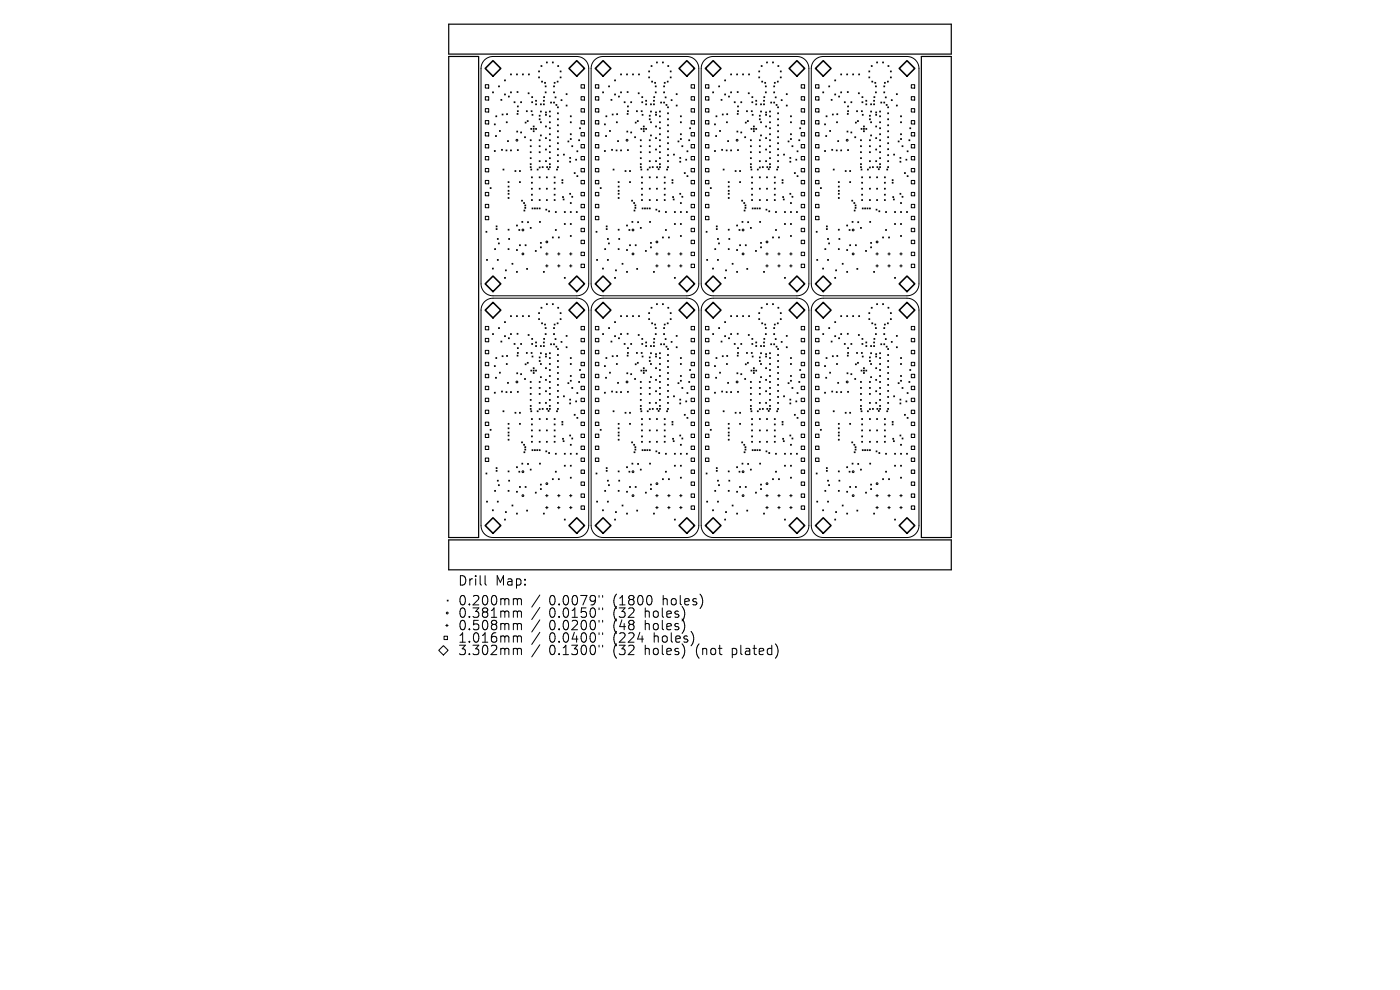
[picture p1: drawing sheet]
<svg xmlns="http://www.w3.org/2000/svg" width="297mm" height="210mm" viewBox="0 0 297 210" stroke-linecap="round" stroke-linejoin="round" font-family="sans-serif">
<defs><g id="words">
<g font-size="2.8">
<text x="97.1" y="124.5">Drill</text>
<text x="105.1" y="124.5">Map:</text>
<text x="97.1" y="128.7">0.200mm</text>
<text x="97.1" y="131.3">0.381mm</text>
<text x="116.5" y="128.7">0.0079&quot;</text>
<text x="116.5" y="131.3">0.0150&quot;</text>
<text x="130.2" y="128.7">(1800</text>
<text x="130.2" y="131.3">(32</text>
<text x="137.1" y="131.3">holes)</text>
<text x="140.9" y="128.7">holes)</text>
<text x="97.1" y="134">0.508mm</text>
<text x="97.1" y="136.6">1.016mm</text>
<text x="116.5" y="134">0.0200&quot;</text>
<text x="116.5" y="136.6">0.0400&quot;</text>
<text x="130.2" y="134">(48</text>
<text x="130.2" y="136.6">(224</text>
<text x="137.1" y="134">holes)</text>
<text x="139" y="136.6">holes)</text>
<text x="97.1" y="139.3">3.302mm</text>
<text x="116.5" y="139.3">0.1300&quot;</text>
<text x="130.2" y="139.3">(32</text>
<text x="137.1" y="139.3">holes)</text>
<text x="148.1" y="139.3">(not</text>
<text x="155.9" y="139.3">plated)</text>
</g>
</g></defs>
<path d="M95.2 5.1h106.6v6.4h-106.6zM95.2 12h6.3v102h-6.3zM195.5 12h6.3v102h-6.3zM95.2 114.5h106.6v6.4h-106.6z" fill="none" stroke="#000" stroke-width=".25"/>
<g fill="none" stroke="#000" stroke-width=".21">
<path d="M102.7 12.8l.8-.6 .9-.2h18a2.54 2.54 0 0 1 2.5 2.5v45.7a2.54 2.54 0 0 1-2.5 2.5h-17.8a2.54 2.54 0 0 1-2.6-2.5v-45.7l.2-.9zM103 18h.7v.7h-.7zM104.5 19.5l.2 .2M104.7 19.5l-.2 .2M105.8 18.2l.2 .2M106 18.2l-.2 .2M107 17l.2 .2M107 19.9l.2 .2M107.2 17l-.2 .2M107.2 19.9l-.2 .2M108.3 15.7l.2 .2M108.3 19.5l.2 .2"/>
<path d="M108.5 15.7l-.2 .2M108.5 19.5l-.2 .2M109.6 15.7l.2 .2M109.7 19.4l.2 .2M109.8 15.7l-.2 .2M109.9 19.4l-.2 .2M110.8 15.7l.2 .2M111 15.7l-.2 .2M112 19.7l.2 .2M112.1 15.7l.2 .2M112.2 19.7l-.2 .2M112.3 15.7l-.2 .2"/>
<path d="M114.3 15.1l.2 .2M114.3 16.3l.2 .2M114.5 15.1l-.2 .2M114.5 16.3l-.2 .2M114.8 13.9l.2 .2M114.9 17.2l.2 .2M115 13.9l-.2 .2M115.1 17.2l-.2 .2M115.5 17.5l.2 .2M115.7 18.2l.2 .2M115.7 19.5l.2 .2M115.7 17.5l-.2 .2"/>
<path d="M115.9 18.2l-.2 .2M115.9 19.5l-.2 .2M115.9 13.1l.2 .2M116.1 13.1l-.2 .2M117.2 13.1l.2 .2M117.4 13.1l-.2 .2M117.4 18.2l.2 .2M117.4 19.5l.2 .2M117.6 17.5l.2 .2M117.6 18.2l-.2 .2M117.6 19.5l-.2 .2M117.8 17.5l-.2 .2"/>
<path d="M118.2 17.2l.2 .2M118.3 13.9l.2 .2M118.4 17.2l-.2 .2M118.5 13.9l-.2 .2M118.8 15.1l.2 .2M118.8 16.3l.2 .2M119 15.1l-.2 .2M119 16.3l-.2 .2M120.1 19.9l.2 .2M120.3 19.9l-.2 .2M123.3 18h.7v.7h-.7zM126.1 12.8l.8-.6 .9-.2h17.9a2.54 2.54 0 0 1 2.5 2.5v45.7a2.54 2.54 0 0 1-2.5 2.5h-17.8a2.54 2.54 0 0 1-2.5-2.5v-45.7l.2-.9z"/>
<path d="M126.3 18h.7v.7h-.7zM127.8 19.5l.2 .2M128 19.5l-.2 .2M129.1 18.2l.2 .2M129.3 18.2l-.2 .2M130.4 17l.2 .2M130.4 19.9l.2 .2M130.6 17l-.2 .2M130.6 19.9l-.2 .2M131.6 15.7l.2 .2M131.6 19.5l.2 .2M131.8 15.7l-.2 .2"/>
<path d="M131.8 19.5l-.2 .2M132.9 15.7l.2 .2M133 19.4l.2 .2M133.1 15.7l-.2 .2M133.2 19.4l-.2 .2M134.2 15.7l.2 .2M134.4 15.7l-.2 .2M135.4 19.7l.2 .2M135.5 15.7l.2 .2M135.6 19.7l-.2 .2M135.7 15.7l-.2 .2M137.6 15.1l.2 .2"/>
<path d="M137.6 16.3l.2 .2M137.8 15.1l-.2 .2M137.8 16.3l-.2 .2M138.1 13.9l.2 .2M138.2 17.2l.2 .2M138.3 13.9l-.2 .2M138.4 17.2l-.2 .2M138.9 17.5l.2 .2M139 18.2l.2 .2M139 19.5l.2 .2M139.1 17.5l-.2 .2M139.2 19.5l-.2 .2"/>
<path d="M139.2 18.2l-.2 .2M139.3 13.1l.2 .2M139.5 13.1l-.2 .2M140.5 13.1l.2 .2M140.7 13.1l-.2 .2M140.8 18.2l.2 .2M140.8 19.5l.2 .2M140.9 17.5l.2 .2M141 18.2l-.2 .2M141 19.5l-.2 .2M141.1 17.5l-.2 .2M141.5 17.2l.2 .2"/>
<path d="M141.7 13.9l.2 .2M141.7 17.2l-.2 .2M141.9 13.9l-.2 .2M142.2 15.1l.2 .2M142.2 16.3l.2 .2M142.4 16.3l-.2 .2M142.4 15.1l-.2 .2M143.5 19.9l.2 .2M143.7 19.9l-.2 .2M146.6 18h.7v.7h-.7zM149.4 12.8l.8-.6 .9-.2h18a2.54 2.54 0 0 1 2.5 2.5v45.7a2.54 2.54 0 0 1-2.5 2.5h-17.8a2.54 2.54 0 0 1-2.5-2.5v-45.7l.1-.9zM149.7 18h.7v.7h-.7z"/>
<path d="M151.2 19.5l.2 .2M151.4 19.5l-.2 .2M152.5 18.2l.2 .2M152.7 18.2l-.2 .2M153.7 17l.2 .2M153.7 19.9l.2 .2M153.9 19.9l-.2 .2M153.9 17l-.2 .2M155 15.7l.2 .2M155 19.5l.2 .2M155.2 15.7l-.2 .2M155.2 19.5l-.2 .2"/>
<path d="M156.3 15.7l.2 .2M156.4 19.4l.2 .2M156.5 15.7l-.2 .2M156.6 19.4l-.2 .2M157.5 15.7l.2 .2M157.7 15.7l-.2 .2M158.7 19.7l.2 .2M158.8 15.7l.2 .2M158.9 19.7l-.2 .2M159 15.7l-.2 .2M161 15.1l.2 .2M161 16.3l.2 .2"/>
<path d="M161.2 15.1l-.2 .2M161.2 16.3l-.2 .2M161.5 13.9l.2 .2M161.6 17.2l.2 .2M161.7 13.9l-.2 .2M161.8 17.2l-.2 .2M162.2 17.5l.2 .2M162.4 18.2l.2 .2M162.4 19.5l.2 .2M162.4 17.5l-.2 .2M162.6 19.5l-.2 .2M162.6 18.2l-.2 .2"/>
<path d="M162.6 13.1l.2 .2M162.8 13.1l-.2 .2M163.9 13.1l.2 .2M164.1 13.1l-.2 .2M164.1 18.2l.2 .2M164.1 19.5l.2 .2M164.3 17.5l.2 .2M164.3 18.2l-.2 .2M164.3 19.5l-.2 .2M164.5 17.5l-.2 .2M164.9 17.2l.2 .2M165 13.9l.2 .2"/>
<path d="M165.1 17.2l-.2 .2M165.2 13.9l-.2 .2M165.5 15.1l.2 .2M165.5 16.3l.2 .2M165.7 16.3l-.2 .2M165.7 15.1l-.2 .2M166.8 19.9l.2 .2M167 19.9l-.2 .2M170 18h.7v.7h-.7zM172.8 12.8l.8-.6 .9-.2h17.9a2.54 2.54 0 0 1 2.6 2.5v45.7a2.54 2.54 0 0 1-2.6 2.5h-17.8a2.54 2.54 0 0 1-2.5-2.5v-45.7l.2-.9zM173 18h.7v.7h-.7zM174.5 19.5l.2 .2"/>
<path d="M174.7 19.5l-.2 .2M175.8 18.2l.2 .2M176 18.2l-.2 .2M177.1 17l.2 .2M177.1 19.9l.2 .2M177.3 17l-.2 .2M177.3 19.9l-.2 .2M178.4 15.7l.2 .2M178.4 19.5l.2 .2M178.6 19.5l-.2 .2M178.6 15.7l-.2 .2M179.6 15.7l.2 .2"/>
<path d="M179.8 19.4l.2 .2M179.8 15.7l-.2 .2M180 19.4l-.2 .2M180.9 15.7l.2 .2M181.1 15.7l-.2 .2M182.1 19.7l.2 .2M182.2 15.7l.2 .2M182.3 19.7l-.2 .2M182.4 15.7l-.2 .2M184.3 15.1l.2 .2M184.3 16.3l.2 .2M184.5 16.3l-.2 .2"/>
<path d="M184.5 15.1l-.2 .2M184.8 13.9l.2 .2M185 17.2l.2 .2M185 13.9l-.2 .2M185.2 17.2l-.2 .2M185.6 17.5l.2 .2M185.7 18.2l.2 .2M185.7 19.5l.2 .2M185.8 17.5l-.2 .2M185.9 18.2l-.2 .2M185.9 19.5l-.2 .2M186 13.1l.2 .2"/>
<path d="M186.2 13.1l-.2 .2M187.2 13.1l.2 .2M187.4 13.1l-.2 .2M187.5 18.2l.2 .2M187.5 19.5l.2 .2M187.6 17.5l.2 .2M187.7 18.2l-.2 .2M187.7 19.5l-.2 .2M187.8 17.5l-.2 .2M188.3 17.2l.2 .2M188.4 13.9l.2 .2M188.5 17.2l-.2 .2"/>
<path d="M188.6 13.9l-.2 .2M188.9 15.1l.2 .2M188.9 16.3l.2 .2M189.1 15.1l-.2 .2M189.1 16.3l-.2 .2M190.2 19.9l.2 .2M190.4 19.9l-.2 .2M193.3 18h.7v.7h-.7zM103 20.5h.7v.7h-.7zM103 23h.7v.8h-.7zM103 25.6h.7v.7h-.7zM103 28.1h.7v.7h-.7z"/>
<path d="M103 30.7h.7v.7h-.7zM103 33.2h.7v.7h-.7zM103 35.7h.7v.8h-.7zM103 38.3h.7v.7h-.7zM104 39.8l.2 .2M104.2 39.8l-.2 .2M104.9 26.3l.2 .2M104.9 31.9l.2 .2M105.1 26.3l-.2 .2M105.1 31.9l-.2 .2M105.1 28.8l.2 .2M105.2 24.6l.2 .2"/>
<path d="M105.3 28.8l-.2 .2M105.4 24.6l-.2 .2M105.9 27.7l.2 .2M106.1 27.7l-.2 .2M106.3 21.1l.2 .2M106.4 31.7l.2 .2M106.5 21.1l-.2 .2M106.5 24.2l.2 .2M106.6 31.7l-.2 .2M106.7 35.9l.2 .2M106.7 24.2l-.2 .2M106.9 35.9l-.2 .2"/>
<path d="M107.3 31.8l.2 .2M107.4 25.8l.2 .2M107.5 24.1l.2 .2M107.5 31.8l-.2 .2M107.6 25.8l-.2 .2M107.7 29.8l.2 .2M107.7 24.1l-.2 .2M107.8 38.5l.2 .2M107.8 39.5l.2 .2M107.9 20.4l.2 .2M107.9 29.8l-.2 .2M108 38.5l-.2 .2"/>
<path d="M108 39.5l-.2 .2M108.1 20.4l-.2 .2M108.3 31.8l.2 .2M108.5 31.8l-.2 .2M109.1 21.6l.2 .2M109.2 36.2l.2 .2M109.3 21.6l-.2 .2M109.4 36.2l-.2 .2M109.6 27.8l.2 .2M109.7 24.1l.2 .2M109.8 22.5l.2 .2M109.8 23.5l.2 .2"/>
<path d="M109.8 31.7l.2 .2M109.8 27.8l-.2 .2M109.9 24.1l-.2 .2M110 23.5l-.2 .2M110 22.5l-.2 .2M110 31.7l-.2 .2M110.2 36.2l.2 .2M110.2 38.5l.2 .2M110.4 36.2l-.2 .2M110.4 38.5l-.2 .2M110.5 21.6l.2 .2M110.5 28l.2 .2"/>
<path d="M110.7 21.6l-.2 .2M110.7 28l-.2 .2M111.3 29l.2 .2M111.4 25.9l.2 .2M111.5 29l-.2 .2M111.6 25.9l-.2 .2M111.7 23.5l.2 .2M111.8 25.6l.2 .2M111.9 23.5l-.2 .2M112 25.6l-.2 .2M112.5 30.9l.2 .2M112.5 29.6l.2 .2"/>
<path d="M112.5 32.2l.2 .2M112.5 33.5l.2 .2M112.5 34.7l.2 .2M112.5 35.4l.2 .2M112.6 27.2l.2 .2M112.6 35.9l.2 .2M112.7 23.5l.2 .2M112.7 34.7l-.2 .2M112.7 29.6l-.2 .2M112.7 30.9l-.2 .2M112.7 32.2l-.2 .2M112.7 33.5l-.2 .2"/>
<path d="M112.7 35.4l-.2 .2M112.7 37.5l.2 .2M112.7 38.7l.2 .2M112.7 39.9l.2 .2M112.8 20.5l.2 .2M112.8 21.6l.2 .2M112.8 27.2l-.2 .2M112.8 35.9l-.2 .2M112.9 24.3l.2 .2M112.9 23.5l-.2 .2M112.9 37.5l-.2 .2M112.9 38.7l-.2 .2"/>
<path d="M112.9 39.9l-.2 .2M113 20.5l-.2 .2M113 21.6l-.2 .2M113.1 24.3l-.2 .2M113.1 27.7l.2 .2M113.1 26.7l.2 .2M113.1 27.2l.2 .2M113.3 26.7l-.2 .2M113.3 27.2l-.2 .2M113.3 27.7l-.2 .2M113.6 21.3l.2 .2M113.6 27.2l.2 .2"/>
<path d="M113.6 22l.2 .2M113.8 27.2l-.2 .2M113.8 21.3l-.2 .2M113.8 22l-.2 .2M114 35.9l.2 .2M114.2 35.9l-.2 .2M114.4 34.1l.2 .2M114.4 25.2l.2 .2M114.4 24.4l.2 .2M114.4 29.6l.2 .2M114.4 30.9l.2 .2M114.4 32.2l.2 .2"/>
<path d="M114.4 35.4l.2 .2M114.4 37.5l.2 .2M114.4 39.9l.2 .2M114.6 34.1l-.2 .2M114.6 35.4l-.2 .2M114.6 24.4l-.2 .2M114.6 25.2l-.2 .2M114.6 29.6l-.2 .2M114.6 30.9l-.2 .2M114.6 32.2l-.2 .2M114.6 37.5l-.2 .2M114.6 39.9l-.2 .2"/>
<path d="M114.6 22l.2 .2M114.6 23.6l.2 .2M114.6 25.8l.2 .2M114.6 28.6l.2 .2M114.8 22l-.2 .2M114.8 23.6l-.2 .2M114.8 25.8l-.2 .2M114.8 28.6l-.2 .2M115 35.4l.2 .2M115.2 35.4l-.2 .2M115.3 21.3l.2 .2M115.3 22l.2 .2"/>
<path d="M115.3 20.5l.2 .2M115.5 22l-.2 .2M115.5 21.3l-.2 .2M115.5 20.5l-.2 .2M115.7 23.7l.2 .2M115.7 24.3l.2 .2M115.7 26.7l.2 .2M115.7 29.2l.2 .2M115.7 31.6l.2 .2M115.7 34.1l.2 .2M115.9 37.5l.2 .2M115.9 39.9l.2 .2"/>
<path d="M115.9 34.1l-.2 .2M115.9 23.7l-.2 .2M115.9 24.3l-.2 .2M115.9 26.7l-.2 .2M115.9 29.2l-.2 .2M115.9 31.6l-.2 .2M116 35.4l.2 .2M116.1 37.5l-.2 .2M116.1 39.9l-.2 .2M116.2 35.4l-.2 .2M116.3 35.8l.2 .2M116.5 35.8l-.2 .2"/>
<path d="M116.5 30.9l.2 .2M116.5 28.4l.2 .2M116.5 24.6l.2 .2M116.5 23.6l.2 .2M116.5 25.8l.2 .2M116.5 27.1l.2 .2M116.5 29.6l.2 .2M116.5 32.2l.2 .2M116.5 33.5l.2 .2M116.5 34.7l.2 .2M116.5 35.4l.2 .2M116.7 23.6l-.2 .2"/>
<path d="M116.7 32.2l-.2 .2M116.7 35.4l-.2 .2M116.7 28.4l-.2 .2M116.7 24.6l-.2 .2M116.7 25.8l-.2 .2M116.7 27.1l-.2 .2M116.7 29.6l-.2 .2M116.7 30.9l-.2 .2M116.7 33.5l-.2 .2M116.7 34.7l-.2 .2M116.8 21.7l.2 .2M117 21.7l-.2 .2"/>
<path d="M117.4 21.7l.2 .2M117.6 37.5l.2 .2M117.6 38.7l.2 .2M117.6 39.9l.2 .2M117.6 21.7l-.2 .2M117.8 20.6l.1 .2M117.8 37.5l-.2 .2M117.8 39.9l-.2 .2M117.8 38.7l-.2 .2M117.9 22.2l.2 .2M117.9 20.6l-.1 .2M118.1 35.9l.2 .2"/>
<path d="M118.1 22.2l-.2 .2M118.3 35.4l.2 .2M118.3 32.8l.2 .2M118.3 34.1l.2 .2M118.3 22.7l.2 .2M118.3 23.9l.2 .2M118.3 25.2l.2 .2M118.3 26.5l.2 .2M118.3 27.7l.2 .2M118.3 29l.2 .2M118.3 30.3l.2 .2M118.3 31.6l.2 .2"/>
<path d="M118.3 35.9l-.2 .2M118.5 29l-.2 .2M118.5 27.7l-.2 .2M118.5 31.6l-.2 .2M118.5 22.7l-.2 .2M118.5 23.9l-.2 .2M118.5 25.2l-.2 .2M118.5 26.5l-.2 .2M118.5 30.3l-.2 .2M118.5 32.8l-.2 .2M118.5 34.1l-.2 .2M118.5 35.4l-.2 .2"/>
<path d="M119 21.1l.2 .2M119.2 38.1l.2 .2M119.2 38.7l.2 .2M119.2 21.1l-.2 .2M119.4 38.1l-.2 .2M119.4 38.7l-.2 .2M119.5 32.7l.2 .2M119.7 32.7l-.2 .2M120.1 22.3l.2 .2M120.3 22.3l-.2 .2M120.5 29.9l.2 .2M120.7 29.9l-.2 .2"/>
<path d="M120.9 33.4l.2 .2M120.9 34.2l.2 .2M121 28.4l.2 .2M121 25.8l.2 .2M121 24.6l.2 .2M121 29.4l.2 .2M121.1 34.2l-.2 .2M121.1 33.4l-.2 .2M121.2 29.4l-.2 .2M121.2 24.6l-.2 .2M121.2 25.8l-.2 .2M121.2 28.4l-.2 .2"/>
<path d="M121.3 30.9l.2 .2M121.5 30.9l-.2 .2M121.8 36.6l.2 .2M122 36.6l-.2 .2M122.1 33.8l.2 .2M122.3 33.8l-.2 .2M122.4 32l.2 .2M122.4 37.3l.2 .2M122.6 32l-.2 .2M122.6 37.3l-.2 .2M122.8 29.6l.2 .2M123 27.1l.2 .2"/>
<path d="M123 29.6l-.2 .2M123.2 27.1l-.2 .2M123.3 20.5h.7v.7h-.7zM123.3 23h.7v.8h-.7zM123.3 25.6h.7v.7h-.7zM123.3 28.1h.7v.7h-.7zM123.3 30.7h.7v.7h-.7zM123.3 33.2h.7v.7h-.7zM123.3 35.7h.7v.8h-.7zM123.3 38.3h.7v.7h-.7zM126.3 20.5h.7v.7h-.7zM126.3 23h.7v.8h-.7z"/>
<path d="M126.3 25.6h.7v.7h-.7zM126.3 28.1h.7v.7h-.7zM126.3 30.7h.7v.7h-.7zM126.3 33.2h.7v.7h-.7zM126.3 35.7h.7v.8h-.7zM126.3 38.3h.7v.7h-.7zM127.3 39.8l.2 .2M127.5 39.8l-.2 .2M128.2 26.3l.2 .2M128.2 31.9l.2 .2M128.4 31.9l-.2 .2M128.4 26.3l-.2 .2"/>
<path d="M128.5 28.8l.2 .2M128.5 24.6l.2 .2M128.7 28.8l-.2 .2M128.7 24.6l-.2 .2M129.3 27.7l.2 .2M129.5 27.7l-.2 .2M129.6 21.1l.2 .2M129.7 31.7l.2 .2M129.8 21.1l-.2 .2M129.9 24.2l.2 .2M129.9 31.7l-.2 .2M130.1 35.9l.2 .2"/>
<path d="M130.1 24.2l-.2 .2M130.3 35.9l-.2 .2M130.7 31.8l.2 .2M130.8 25.8l.2 .2M130.8 24.1l.2 .2M130.9 31.8l-.2 .2M131 25.8l-.2 .2M131 29.8l.2 .2M131 24.1l-.2 .2M131.1 38.5l.2 .2M131.1 39.5l.2 .2M131.2 20.4l.2 .2"/>
<path d="M131.2 29.8l-.2 .2M131.3 38.5l-.2 .2M131.3 39.5l-.2 .2M131.4 20.4l-.2 .2M131.6 31.8l.2 .2M131.8 31.8l-.2 .2M132.4 21.6l.2 .2M132.6 36.2l.2 .2M132.6 21.6l-.2 .2M132.8 36.2l-.2 .2M133 27.8l.2 .2M133 24.1l.2 .2"/>
<path d="M133.1 22.5l.2 .2M133.1 23.5l.2 .2M133.1 31.7l.2 .2M133.2 27.8l-.2 .2M133.2 24.1l-.2 .2M133.3 23.5l-.2 .2M133.3 22.5l-.2 .2M133.3 31.7l-.2 .2M133.6 36.2l.2 .2M133.6 38.5l.2 .2M133.8 36.2l-.2 .2M133.8 38.5l-.2 .2"/>
<path d="M133.8 21.6l.2 .2M133.8 28l.2 .2M134 21.6l-.2 .2M134 28l-.2 .2M134.6 29l.2 .2M134.8 25.9l.2 .2M134.8 29l-.2 .2M135 25.9l-.2 .2M135 23.5l.2 .2M135.2 25.6l.2 .2M135.2 23.5l-.2 .2M135.4 25.6l-.2 .2"/>
<path d="M135.8 30.9l.2 .2M135.8 29.6l.2 .2M135.8 32.2l.2 .2M135.8 33.5l.2 .2M135.8 34.7l.2 .2M135.8 35.4l.2 .2M136 27.2l.2 .2M136 35.9l.2 .2M136 23.5l.2 .2M136 29.6l-.2 .2M136 30.9l-.2 .2M136 32.2l-.2 .2"/>
<path d="M136 33.5l-.2 .2M136 34.7l-.2 .2M136 35.4l-.2 .2M136.1 38.7l.2 .2M136.1 37.5l.2 .2M136.1 39.9l.2 .2M136.2 20.5l.2 .2M136.2 21.6l.2 .2M136.2 27.2l-.2 .2M136.2 35.9l-.2 .2M136.2 24.3l.2 .2M136.2 23.5l-.2 .2"/>
<path d="M136.3 37.5l-.2 .2M136.3 38.7l-.2 .2M136.3 39.9l-.2 .2M136.4 20.5l-.2 .2M136.4 21.6l-.2 .2M136.4 24.3l-.2 .2M136.5 27.7l.2 .2M136.5 26.7l.2 .2M136.5 27.2l.2 .2M136.7 26.7l-.2 .2M136.7 27.2l-.2 .2M136.7 27.7l-.2 .2"/>
<path d="M137 21.3l.2 .2M137 27.2l.2 .2M137 22l.2 .2M137.2 21.3l-.2 .2M137.2 27.2l-.2 .2M137.2 22l-.2 .2M137.3 35.9l.2 .2M137.5 35.9l-.2 .2M137.7 39.9l.2 .2M137.7 34.1l.2 .2M137.7 25.2l.2 .2M137.7 24.4l.2 .2"/>
<path d="M137.7 29.6l.2 .2M137.7 30.9l.2 .2M137.7 32.2l.2 .2M137.7 35.4l.2 .2M137.7 37.5l.2 .2M137.9 29.6l-.2 .2M137.9 30.9l-.2 .2M137.9 25.2l-.2 .2M137.9 34.1l-.2 .2M137.9 35.4l-.2 .2M137.9 24.4l-.2 .2M137.9 32.2l-.2 .2"/>
<path d="M137.9 37.5l-.2 .2M137.9 39.9l-.2 .2M138 22l.2 .2M138 23.6l.2 .2M138 25.8l.2 .2M138 28.6l.2 .2M138.2 28.6l-.2 .2M138.2 22l-.2 .2M138.2 23.6l-.2 .2M138.2 25.8l-.2 .2M138.4 35.4l.2 .2M138.6 35.4l-.2 .2"/>
<path d="M138.6 21.3l.2 .2M138.6 22l.2 .2M138.7 20.5l.2 .2M138.8 21.3l-.2 .2M138.8 22l-.2 .2M138.9 20.5l-.2 .2M139.1 34.1l.2 .2M139.1 23.7l.2 .2M139.1 24.3l.2 .2M139.1 26.7l.2 .2M139.1 29.2l.2 .2M139.1 31.6l.2 .2"/>
<path d="M139.3 37.5l.2 .2M139.3 39.9l.2 .2M139.3 26.7l-.2 .2M139.3 34.1l-.2 .2M139.3 23.7l-.2 .2M139.3 24.3l-.2 .2M139.3 29.2l-.2 .2M139.3 31.6l-.2 .2M139.3 35.4l.2 .2M139.5 37.5l-.2 .2M139.5 39.9l-.2 .2M139.5 35.4l-.2 .2"/>
<path d="M139.6 35.8l.2 .2M139.8 35.8l-.2 .2M139.9 35.4l.2 .2M139.9 34.7l.2 .2M139.9 30.9l.2 .2M139.9 28.4l.2 .2M139.9 24.6l.2 .2M139.9 23.6l.2 .2M139.9 25.8l.2 .2M139.9 27.1l.2 .2M139.9 29.6l.2 .2M139.9 32.2l.2 .2"/>
<path d="M139.9 33.5l.2 .2M140.1 24.6l-.2 .2M140.1 23.6l-.2 .2M140.1 32.2l-.2 .2M140.1 35.4l-.2 .2M140.1 28.4l-.2 .2M140.1 25.8l-.2 .2M140.1 27.1l-.2 .2M140.1 29.6l-.2 .2M140.1 30.9l-.2 .2M140.1 33.5l-.2 .2M140.1 34.7l-.2 .2"/>
<path d="M140.2 21.7l.2 .2M140.4 21.7l-.2 .2M140.8 21.7l.2 .2M140.9 37.5l.2 .2M140.9 38.7l.2 .2M140.9 39.9l.2 .2M141 21.7l-.2 .2M141.1 20.6l.2 .2M141.1 37.5l-.2 .2M141.1 39.9l-.2 .2M141.1 38.7l-.2 .2M141.3 22.2l.2 .2"/>
<path d="M141.3 20.6l-.2 .2M141.4 35.9l.2 .2M141.5 22.2l-.2 .2M141.6 32.8l.2 .2M141.6 22.7l.2 .2M141.6 23.9l.2 .2M141.6 25.2l.2 .2M141.6 26.5l.2 .2M141.6 27.7l.2 .2M141.6 29l.2 .2M141.6 30.3l.2 .2M141.6 31.6l.2 .2"/>
<path d="M141.6 34.1l.2 .2M141.6 35.4l.2 .2M141.6 35.9l-.2 .2M141.8 29l-.2 .2M141.8 31.6l-.2 .2M141.8 22.7l-.2 .2M141.8 23.9l-.2 .2M141.8 25.2l-.2 .2M141.8 26.5l-.2 .2M141.8 27.7l-.2 .2M141.8 30.3l-.2 .2M141.8 32.8l-.2 .2"/>
<path d="M141.8 34.1l-.2 .2M141.8 35.4l-.2 .2M142.4 21.1l.2 .2M142.6 38.1l.2 .2M142.6 38.7l.2 .2M142.6 21.1l-.2 .2M142.8 38.1l-.2 .2M142.8 38.7l-.2 .2M142.9 32.7l.2 .2M143.1 32.7l-.2 .2M143.5 22.3l.2 .2M143.7 22.3l-.2 .2"/>
<path d="M143.8 29.9l.2 .2M144 29.9l-.2 .2M144.2 33.4l.2 .2M144.2 34.2l.2 .2M144.3 28.4l.2 .2M144.3 25.8l.2 .2M144.3 24.6l.2 .2M144.3 29.4l.2 .2M144.4 34.2l-.2 .2M144.4 33.4l-.2 .2M144.5 29.4l-.2 .2M144.5 24.6l-.2 .2"/>
<path d="M144.5 25.8l-.2 .2M144.5 28.4l-.2 .2M144.7 30.9l.2 .2M144.9 30.9l-.2 .2M145.2 36.6l.2 .2M145.4 36.6l-.2 .2M145.5 33.8l.2 .2M145.7 33.8l-.2 .2M145.7 32l.2 .2M145.7 37.3l.2 .2M145.9 32l-.2 .2M145.9 37.3l-.2 .2"/>
<path d="M146.1 29.6l.2 .2M146.3 27.1l.2 .2M146.3 29.6l-.2 .2M146.5 27.1l-.2 .2M146.6 20.5h.7v.7h-.7zM146.6 23h.7v.8h-.7zM146.6 25.6h.7v.7h-.7zM146.6 28.1h.7v.7h-.7zM146.6 30.7h.7v.7h-.7zM146.6 33.2h.7v.7h-.7zM146.6 35.7h.7v.8h-.7zM146.6 38.3h.7v.7h-.7z"/>
<path d="M149.7 20.5h.7v.7h-.7zM149.7 23h.7v.8h-.7zM149.7 25.6h.7v.7h-.7zM149.7 28.1h.7v.7h-.7zM149.7 30.7h.7v.7h-.7zM149.7 33.2h.7v.7h-.7zM149.7 35.7h.7v.8h-.7zM149.7 38.3h.7v.7h-.7zM150.7 39.8l.2 .2M150.9 39.8l-.2 .2M151.6 26.3l.2 .2M151.6 31.9l.2 .2"/>
<path d="M151.8 31.9l-.2 .2M151.8 26.3l-.2 .2M151.8 28.8l.2 .2M151.9 24.6l.2 .2M152 28.8l-.2 .2M152.1 24.6l-.2 .2M152.7 27.7l.2 .2M152.9 27.7l-.2 .2M153 21.1l.2 .2M153.1 31.7l.2 .2M153.2 21.1l-.2 .2M153.2 24.2l.2 .2"/>
<path d="M153.3 31.7l-.2 .2M153.4 35.9l.2 .2M153.4 24.2l-.2 .2M153.6 35.9l-.2 .2M154 31.8l.2 .2M154.1 25.8l.2 .2M154.2 24.1l.2 .2M154.2 31.8l-.2 .2M154.3 25.8l-.2 .2M154.4 29.8l.2 .2M154.4 24.1l-.2 .2M154.5 39.5l.2 .2"/>
<path d="M154.5 38.5l.2 .2M154.6 20.4l.2 .2M154.6 29.8l-.2 .2M154.7 38.5l-.2 .2M154.7 39.5l-.2 .2M154.8 20.4l-.2 .2M155 31.8l.2 .2M155.2 31.8l-.2 .2M155.8 21.6l.2 .2M156 36.2l.2 .2M156 21.6l-.2 .2M156.2 36.2l-.2 .2"/>
<path d="M156.3 27.8l.2 .2M156.4 24.1l.2 .2M156.5 22.5l.2 .2M156.5 23.5l.2 .2M156.5 31.7l.2 .2M156.5 27.8l-.2 .2M156.6 24.1l-.2 .2M156.7 23.5l-.2 .2M156.7 31.7l-.2 .2M156.7 22.5l-.2 .2M156.9 36.2l.2 .2M156.9 38.5l.2 .2"/>
<path d="M157.1 36.2l-.2 .2M157.1 38.5l-.2 .2M157.2 21.6l.2 .2M157.2 28l.2 .2M157.4 28l-.2 .2M157.4 21.6l-.2 .2M158 29l.2 .2M158.1 25.9l.2 .2M158.2 29l-.2 .2M158.3 25.9l-.2 .2M158.4 23.5l.2 .2M158.6 25.6l.2 .2"/>
<path d="M158.6 23.5l-.2 .2M158.8 25.6l-.2 .2M159.2 30.9l.2 .2M159.2 29.6l.2 .2M159.2 32.2l.2 .2M159.2 33.5l.2 .2M159.2 34.7l.2 .2M159.2 35.4l.2 .2M159.3 27.2l.2 .2M159.3 35.9l.2 .2M159.4 23.5l.2 .2M159.4 35.4l-.2 .2"/>
<path d="M159.4 32.2l-.2 .2M159.4 29.6l-.2 .2M159.4 30.9l-.2 .2M159.4 33.5l-.2 .2M159.4 34.7l-.2 .2M159.4 38.7l.2 .2M159.4 39.9l.2 .2M159.4 37.5l.2 .2M159.5 20.5l.2 .2M159.5 21.6l.2 .2M159.5 27.2l-.2 .2M159.5 35.9l-.2 .2"/>
<path d="M159.6 24.3l.2 .2M159.6 23.5l-.2 .2M159.6 38.7l-.2 .2M159.6 37.5l-.2 .2M159.6 39.9l-.2 .2M159.7 20.5l-.2 .2M159.7 21.6l-.2 .2M159.8 24.3l-.2 .2M159.8 27.7l.2 .2M159.8 26.7l.2 .2M159.8 27.2l.2 .2M160 26.7l-.2 .2"/>
<path d="M160 27.2l-.2 .2M160 27.7l-.2 .2M160.3 21.3l.2 .2M160.3 27.2l.2 .2M160.3 22l.2 .2M160.5 21.3l-.2 .2M160.5 27.2l-.2 .2M160.5 22l-.2 .2M160.7 35.9l.2 .2M160.9 35.9l-.2 .2M161.1 39.9l.2 .2M161.1 25.2l.2 .2"/>
<path d="M161.1 24.4l.2 .2M161.1 29.6l.2 .2M161.1 30.9l.2 .2M161.1 32.2l.2 .2M161.1 34.1l.2 .2M161.1 35.4l.2 .2M161.1 37.5l.2 .2M161.3 29.6l-.2 .2M161.3 37.5l-.2 .2M161.3 25.2l-.2 .2M161.3 30.9l-.2 .2M161.3 34.1l-.2 .2"/>
<path d="M161.3 35.4l-.2 .2M161.3 24.4l-.2 .2M161.3 32.2l-.2 .2M161.3 39.9l-.2 .2M161.3 22l.2 .2M161.3 25.8l.2 .2M161.3 23.6l.2 .2M161.3 28.6l.2 .2M161.5 23.6l-.2 .2M161.5 22l-.2 .2M161.5 25.8l-.2 .2M161.5 28.6l-.2 .2"/>
<path d="M161.7 35.4l.2 .2M161.9 35.4l-.2 .2M162 21.3l.2 .2M162 22l.2 .2M162 20.5l.2 .2M162.2 21.3l-.2 .2M162.2 22l-.2 .2M162.2 20.5l-.2 .2M162.4 34.1l.2 .2M162.4 23.7l.2 .2M162.4 24.3l.2 .2M162.4 26.7l.2 .2"/>
<path d="M162.4 29.2l.2 .2M162.4 31.6l.2 .2M162.6 37.5l.2 .2M162.6 39.9l.2 .2M162.6 29.2l-.2 .2M162.6 23.7l-.2 .2M162.6 24.3l-.2 .2M162.6 34.1l-.2 .2M162.6 26.7l-.2 .2M162.6 31.6l-.2 .2M162.7 35.4l.2 .2M162.8 39.9l-.2 .2"/>
<path d="M162.8 37.5l-.2 .2M162.9 35.4l-.2 .2M163 35.8l.2 .2M163.2 35.8l-.2 .2M163.3 35.4l.2 .2M163.3 34.7l.2 .2M163.3 28.4l.2 .2M163.3 24.6l.2 .2M163.3 23.6l.2 .2M163.3 25.8l.2 .2M163.3 27.1l.2 .2M163.3 29.6l.2 .2"/>
<path d="M163.3 30.9l.2 .2M163.3 32.2l.2 .2M163.3 33.5l.2 .2M163.5 28.4l-.2 .2M163.5 24.6l-.2 .2M163.5 35.4l-.2 .2M163.5 27.1l-.2 .2M163.5 32.2l-.2 .2M163.5 23.6l-.2 .2M163.5 34.7l-.2 .2M163.5 25.8l-.2 .2M163.5 29.6l-.2 .2"/>
<path d="M163.5 30.9l-.2 .2M163.5 33.5l-.2 .2M163.5 21.7l.2 .2M163.7 21.7l-.2 .2M164.1 21.7l.2 .2M164.3 37.5l.2 .2M164.3 38.7l.2 .2M164.3 39.9l.2 .2M164.3 21.7l-.2 .2M164.5 20.6l.2 .2M164.5 37.5l-.2 .2M164.5 39.9l-.2 .2"/>
<path d="M164.5 38.7l-.2 .2M164.6 22.2l.2 .2M164.7 20.6l-.2 .2M164.8 35.9l.2 .2M164.8 22.2l-.2 .2M165 22.7l.2 .2M165 23.9l.2 .2M165 25.2l.2 .2M165 26.5l.2 .2M165 27.7l.2 .2M165 29l.2 .2M165 30.3l.2 .2"/>
<path d="M165 31.6l.2 .2M165 32.8l.2 .2M165 34.1l.2 .2M165 35.4l.2 .2M165 35.9l-.2 .2M165.2 34.1l-.2 .2M165.2 26.5l-.2 .2M165.2 29l-.2 .2M165.2 25.2l-.2 .2M165.2 31.6l-.2 .2M165.2 22.7l-.2 .2M165.2 23.9l-.2 .2"/>
<path d="M165.2 27.7l-.2 .2M165.2 30.3l-.2 .2M165.2 32.8l-.2 .2M165.2 35.4l-.2 .2M165.7 21.1l.2 .2M165.9 38.1l.2 .2M165.9 38.7l.2 .2M165.9 21.1l-.2 .2M166.1 38.1l-.2 .2M166.1 38.7l-.2 .2M166.2 32.7l.2 .2M166.4 32.7l-.2 .2"/>
<path d="M166.8 22.3l.2 .2M167 22.3l-.2 .2M167.2 29.9l.2 .2M167.4 29.9l-.2 .2M167.6 33.4l.2 .2M167.6 34.2l.2 .2M167.7 28.4l.2 .2M167.7 25.8l.2 .2M167.7 29.4l.2 .2M167.7 24.6l.2 .2M167.8 33.4l-.2 .2M167.8 34.2l-.2 .2"/>
<path d="M167.9 29.4l-.2 .2M167.9 24.6l-.2 .2M167.9 25.8l-.2 .2M167.9 28.4l-.2 .2M168 30.9l.2 .2M168.2 30.9l-.2 .2M168.5 36.6l.2 .2M168.7 36.6l-.2 .2M168.8 33.8l.2 .2M169 33.8l-.2 .2M169.1 32l.2 .2M169.1 37.3l.2 .2"/>
<path d="M169.3 37.3l-.2 .2M169.3 32l-.2 .2M169.5 29.6l.2 .2M169.7 27.1l.2 .2M169.7 29.6l-.2 .2M169.9 27.1l-.2 .2M170 20.5h.7v.7h-.7zM170 23h.7v.8h-.7zM170 25.6h.7v.7h-.7zM170 28.1h.7v.7h-.7zM170 30.7h.7v.7h-.7zM170 33.2h.7v.7h-.7z"/>
<path d="M170 35.7h.7v.8h-.7zM170 38.3h.7v.7h-.7zM173 20.5h.7v.7h-.7zM173 23h.7v.8h-.7zM173 25.6h.7v.7h-.7zM173 28.1h.7v.7h-.7zM173 30.7h.7v.7h-.7zM173 33.2h.7v.7h-.7zM173 35.7h.7v.8h-.7zM173 38.3h.7v.7h-.7zM174 39.8l.2 .2M174.2 39.8l-.2 .2"/>
<path d="M174.9 26.3l.2 .2M174.9 31.9l.2 .2M175.1 26.3l-.2 .2M175.1 31.9l-.2 .2M175.2 28.8l.2 .2M175.2 24.6l.2 .2M175.4 28.8l-.2 .2M175.4 24.6l-.2 .2M176 27.7l.2 .2M176.2 27.7l-.2 .2M176.3 21.1l.2 .2M176.5 31.7l.2 .2"/>
<path d="M176.5 21.1l-.2 .2M176.6 24.2l.2 .2M176.7 31.7l-.2 .2M176.8 35.9l.2 .2M176.8 24.2l-.2 .2M177 35.9l-.2 .2M177.4 31.8l.2 .2M177.5 25.8l.2 .2M177.5 24.1l.2 .2M177.6 31.8l-.2 .2M177.7 25.8l-.2 .2M177.7 29.8l.2 .2"/>
<path d="M177.7 24.1l-.2 .2M177.8 38.5l.2 .2M177.8 39.5l.2 .2M177.9 20.4l.2 .2M177.9 29.8l-.2 .2M178 38.5l-.2 .2M178 39.5l-.2 .2M178.1 20.4l-.2 .2M178.4 31.8l.2 .2M178.6 31.8l-.2 .2M179.1 21.6l.2 .2M179.3 36.2l.2 .2"/>
<path d="M179.3 21.6l-.2 .2M179.5 36.2l-.2 .2M179.7 27.8l.2 .2M179.8 24.1l.2 .2M179.8 22.5l.2 .2M179.8 23.5l.2 .2M179.8 31.7l.2 .2M179.9 27.8l-.2 .2M180 24.1l-.2 .2M180 23.5l-.2 .2M180 22.5l-.2 .2M180 31.7l-.2 .2"/>
<path d="M180.3 36.2l.2 .2M180.3 38.5l.2 .2M180.5 36.2l-.2 .2M180.5 38.5l-.2 .2M180.5 21.6l.2 .2M180.5 28l.2 .2M180.7 28l-.2 .2M180.7 21.6l-.2 .2M181.3 29l.2 .2M181.5 25.9l.2 .2M181.5 29l-.2 .2M181.7 25.9l-.2 .2"/>
<path d="M181.7 23.5l.2 .2M181.9 25.6l.2 .2M181.9 23.5l-.2 .2M182.1 25.6l-.2 .2M182.5 30.9l.2 .2M182.5 29.6l.2 .2M182.5 32.2l.2 .2M182.5 33.5l.2 .2M182.5 34.7l.2 .2M182.5 35.4l.2 .2M182.7 27.2l.2 .2M182.7 35.9l.2 .2"/>
<path d="M182.7 23.5l.2 .2M182.7 34.7l-.2 .2M182.7 32.2l-.2 .2M182.7 30.9l-.2 .2M182.7 35.4l-.2 .2M182.7 29.6l-.2 .2M182.7 33.5l-.2 .2M182.8 38.7l.2 .2M182.8 37.5l.2 .2M182.8 39.9l.2 .2M182.9 20.5l.2 .2M182.9 21.6l.2 .2"/>
<path d="M182.9 27.2l-.2 .2M182.9 35.9l-.2 .2M182.9 24.3l.2 .2M182.9 23.5l-.2 .2M183 39.9l-.2 .2M183 37.5l-.2 .2M183 38.7l-.2 .2M183.1 20.5l-.2 .2M183.1 21.6l-.2 .2M183.1 24.3l-.2 .2M183.2 26.7l.2 .2M183.2 27.2l.2 .2"/>
<path d="M183.2 27.7l.2 .2M183.4 27.7l-.2 .2M183.4 27.2l-.2 .2M183.4 26.7l-.2 .2M183.7 21.3l.2 .2M183.7 27.2l.2 .2M183.7 22l.2 .2M183.9 21.3l-.2 .2M183.9 27.2l-.2 .2M183.9 22l-.2 .2M184 35.9l.2 .2M184.2 35.9l-.2 .2"/>
<path d="M184.4 34.1l.2 .2M184.4 25.2l.2 .2M184.4 24.4l.2 .2M184.4 29.6l.2 .2M184.4 30.9l.2 .2M184.4 32.2l.2 .2M184.4 35.4l.2 .2M184.4 37.5l.2 .2M184.4 39.9l.2 .2M184.6 39.9l-.2 .2M184.6 37.5l-.2 .2M184.6 25.2l-.2 .2"/>
<path d="M184.6 30.9l-.2 .2M184.6 29.6l-.2 .2M184.6 34.1l-.2 .2M184.6 24.4l-.2 .2M184.6 32.2l-.2 .2M184.6 35.4l-.2 .2M184.7 22l.2 .2M184.7 25.8l.2 .2M184.7 23.6l.2 .2M184.7 28.6l.2 .2M184.9 22l-.2 .2M184.9 23.6l-.2 .2"/>
<path d="M184.9 25.8l-.2 .2M184.9 28.6l-.2 .2M185.1 35.4l.2 .2M185.3 35.4l-.2 .2M185.3 21.3l.2 .2M185.3 22l.2 .2M185.4 20.5l.2 .2M185.5 21.3l-.2 .2M185.5 22l-.2 .2M185.6 20.5l-.2 .2M185.8 34.1l.2 .2M185.8 23.7l.2 .2"/>
<path d="M185.8 24.3l.2 .2M185.8 26.7l.2 .2M185.8 29.2l.2 .2M185.8 31.6l.2 .2M186 37.5l.2 .2M186 39.9l.2 .2M186 24.3l-.2 .2M186 29.2l-.2 .2M186 34.1l-.2 .2M186 23.7l-.2 .2M186 26.7l-.2 .2M186 31.6l-.2 .2"/>
<path d="M186 35.4l.2 .2M186.2 39.9l-.2 .2M186.2 37.5l-.2 .2M186.2 35.4l-.2 .2M186.3 35.8l.2 .2M186.5 35.8l-.2 .2M186.6 34.7l.2 .2M186.6 30.9l.2 .2M186.6 28.4l.2 .2M186.6 24.6l.2 .2M186.6 23.6l.2 .2M186.6 25.8l.2 .2"/>
<path d="M186.6 27.1l.2 .2M186.6 29.6l.2 .2M186.6 32.2l.2 .2M186.6 33.5l.2 .2M186.6 35.4l.2 .2M186.8 33.5l-.2 .2M186.8 28.4l-.2 .2M186.8 35.4l-.2 .2M186.8 27.1l-.2 .2M186.8 23.6l-.2 .2M186.8 32.2l-.2 .2M186.8 25.8l-.2 .2"/>
<path d="M186.8 24.6l-.2 .2M186.8 29.6l-.2 .2M186.8 30.9l-.2 .2M186.8 34.7l-.2 .2M186.9 21.7l.2 .2M187.1 21.7l-.2 .2M187.5 21.7l.2 .2M187.6 37.5l.2 .2M187.6 38.7l.2 .2M187.6 39.9l.2 .2M187.7 21.7l-.2 .2M187.8 20.6l.2 .2"/>
<path d="M187.8 37.5l-.2 .2M187.8 39.9l-.2 .2M187.8 38.7l-.2 .2M188 22.2l.2 .2M188 20.6l-.2 .2M188.1 35.9l.2 .2M188.2 22.2l-.2 .2M188.3 22.7l.2 .2M188.3 23.9l.2 .2M188.3 25.2l.2 .2M188.3 26.5l.2 .2M188.3 27.7l.2 .2"/>
<path d="M188.3 29l.2 .2M188.3 30.3l.2 .2M188.3 31.6l.2 .2M188.3 32.8l.2 .2M188.3 34.1l.2 .2M188.3 35.4l.2 .2M188.3 35.9l-.2 .2M188.5 31.6l-.2 .2M188.5 23.9l-.2 .2M188.5 27.7l-.2 .2M188.5 30.3l-.2 .2M188.5 26.5l-.2 .2"/>
<path d="M188.5 29l-.2 .2M188.5 22.7l-.2 .2M188.5 25.2l-.2 .2M188.5 32.8l-.2 .2M188.5 34.1l-.2 .2M188.5 35.4l-.2 .2M189.1 21.1l.2 .2M189.3 38.1l.2 .2M189.3 38.7l.2 .2M189.3 21.1l-.2 .2M189.5 38.1l-.2 .2M189.5 38.7l-.2 .2"/>
<path d="M189.6 32.7l.2 .2M189.8 32.7l-.2 .2M190.2 22.3l.2 .2M190.4 22.3l-.2 .2M190.5 29.9l.2 .2M190.7 29.9l-.2 .2M190.9 33.4l.2 .2M190.9 34.2l.2 .2M191 28.4l.2 .2M191 25.8l.2 .2M191 29.4l.2 .2M191 24.6l.2 .2"/>
<path d="M191.1 34.2l-.2 .2M191.1 33.4l-.2 .2M191.2 29.4l-.2 .2M191.2 24.6l-.2 .2M191.2 25.8l-.2 .2M191.2 28.4l-.2 .2M191.4 30.9l.2 .2M191.6 30.9l-.2 .2M191.9 36.6l.2 .2M192.1 36.6l-.2 .2M192.2 33.8l.2 .2M192.4 33.8l-.2 .2"/>
<path d="M192.4 32l.2 .2M192.4 37.3l.2 .2M192.6 32l-.2 .2M192.6 37.3l-.2 .2M192.8 29.6l.2 .2M193 27.1l.2 .2M193 29.6l-.2 .2M193.2 27.1l-.2 .2M193.3 20.5h.7v.7h-.7zM193.3 23h.7v.8h-.7zM193.3 25.6h.7v.7h-.7zM193.3 28.1h.7v.7h-.7z"/>
<path d="M193.3 30.7h.7v.7h-.7zM193.3 33.2h.7v.7h-.7zM193.3 35.7h.7v.8h-.7zM193.3 38.3h.7v.7h-.7zM103 40.8h.7v.7h-.7zM103 43.4h.7v.7h-.7zM103 45.9h.7v.7h-.7zM103.1 49.1l.2 .2M103.2 55l.2 .2M103.3 49.1l-.2 .2M103.4 55l-.2 .2M104.5 56.9l.2 .2"/>
<path d="M104.7 56.9l-.2 .2M104.9 52.7l.2 .2M105.1 52.7l-.2 .2M105.2 47.9l.2 .2M105.2 48.5l.2 .2M105.4 47.9l-.2 .2M105.4 48.5l-.2 .2M105.5 50.6l.2 .2M105.5 55l.2 .2M105.7 50.6l-.2 .2M105.7 55l-.2 .2M105.7 51.5l.2 .2"/>
<path d="M105.9 51.5l-.2 .2M107 58.8l.2 .2M107.2 57.3l.2 .2M107.2 58.8l-.2 .2M107.4 57.3l-.2 .2M107.8 40.4l.2 .2M107.8 41l.2 .2M107.8 41.9l.2 .2M107.8 48.6l.2 .2M107.8 52.7l.2 .2M107.9 50.6l.2 .2M108 52.7l-.2 .2"/>
<path d="M108 40.4l-.2 .2M108 41l-.2 .2M108 41.9l-.2 .2M108 48.6l-.2 .2M108.1 50.6l-.2 .2M108.6 55.9l.2 .2M108.8 55.9l-.2 .2M109.6 47.7l.2 .2M109.6 52.9l.2 .2M109.6 57.6l.2 .2M109.8 47.7l-.2 .2M109.8 52.9l-.2 .2"/>
<path d="M109.8 57.6l-.2 .2M110.1 48.7l.2 .2M110.2 51.9l.2 .2M110.3 48.7l-.2 .2M110.4 51.9l-.2 .2M110.6 42.5l.2 .2M110.7 47l.2 .2M110.8 42.5l-.2 .2M110.9 47l-.2 .2M111.1 43l.2 .2M111.2 44.6l.2 .2M111.3 43l-.2 .2"/>
<path d="M111.3 43.5l.2 .2M111.3 44l.2 .2M111.4 44.6l-.2 .2M111.4 51.9l.2 .2M111.5 43.5l-.2 .2M111.5 44l-.2 .2M111.6 51.9l-.2 .2M111.7 56.9l.2 .2M111.9 47l.2 .2M111.9 56.9l-.2 .2M112.1 47l-.2 .2M112.5 48.2l.2 .2"/>
<path d="M112.7 48.2l-.2 .2M112.7 41.2l.2 .2M112.7 42.3l.2 .2M112.9 44.1l.2 .2M112.9 41.2l-.2 .2M112.9 42.3l-.2 .2M113.1 44.1l-.2 .2M113.4 44.1l.2 .2M113.6 53.1l.2 .2M113.6 44.1l-.2 .2M113.8 53.1l-.2 .2M113.9 44.1l.2 .2"/>
<path d="M114.1 44.1l-.2 .2M114.4 42.3l.2 .2M114.4 44.1l.2 .2M114.5 47l.2 .2M114.6 44.1l-.2 .2M114.6 42.3l-.2 .2M114.6 51.4l.2 .2M114.6 52.4l.2 .2M114.7 47l-.2 .2M114.8 51.4l-.2 .2M114.8 52.4l-.2 .2M115.3 57.6l.2 .2"/>
<path d="M115.5 57.6l-.2 .2M115.8 53.9h.5M115.8 56.4h.5M115.8 44.4l.2 .2M115.9 42.3l.2 .2M116 44.4l-.2 .2M116 53.6v.5M116 56.1v.6M116.1 42.3l-.2 .2M116.4 44.7l.2 .2M116.6 44.7l-.2 .2M117.2 50.3l.2 .2"/>
<path d="M117.4 50.3l-.2 .2M117.6 42.3l.2 .2M117.6 41.2l.2 .2M117.8 41.2l-.2 .2M117.8 42.3l-.2 .2M117.8 44.9l.2 .2M117.8 48.7l.2 .2M118 44.9l-.2 .2M118 48.7l-.2 .2M118.3 53.9h.5M118.3 56.4h.5M118.4 50.3l.2 .2"/>
<path d="M118.5 53.6v.5M118.5 56.1v.6M118.6 50.3l-.2 .2M119.3 41.7l.2 .2M119.5 42.2l.2 .2M119.5 41.7l-.2 .2M119.7 42.2l-.2 .2M119.7 44.9l.2 .2M119.7 47.4l.2 .2M119.7 58.8l.2 .2M119.9 47.4l-.2 .2M119.9 44.9l-.2 .2"/>
<path d="M119.9 58.8l-.2 .2M120.8 53.9h.5M120.8 56.4h.5M120.9 41l.2 .2M121 43l.2 .2M121 47.4l.2 .2M121 44.9l.2 .2M121 50l.2 .2M121.1 41l-.2 .2M121.1 53.6v.5M121.1 56.1v.6M121.2 44.9l-.2 .2"/>
<path d="M121.2 43l-.2 .2M121.2 47.4l-.2 .2M121.2 50l-.2 .2M121.3 41.6l.2 .2M121.5 41.6l-.2 .2M122.3 44.9l.2 .2M122.5 44.9l-.2 .2M123.3 40.8h.7v.7h-.7zM123.3 43.4h.7v.7h-.7zM123.3 45.9h.7v.7h-.7zM123.3 48.4h.7v.7h-.7zM123.3 51h.7v.7h-.7z"/>
<path d="M123.3 53.5h.7v.7h-.7zM123.3 56h.7v.8h-.7zM126.3 40.8h.7v.7h-.7zM126.3 43.4h.7v.7h-.7zM126.3 45.9h.7v.7h-.7zM126.4 49.1l.2 .2M126.6 55l.2 .2M126.6 49.1l-.2 .2M126.8 55l-.2 .2M127.8 56.9l.2 .2M128 56.9l-.2 .2M128.3 52.7l.2 .2"/>
<path d="M128.5 52.7l-.2 .2M128.6 47.9l.2 .2M128.6 48.5l.2 .2M128.8 47.9l-.2 .2M128.8 48.5l-.2 .2M128.9 50.6l.2 .2M128.9 55l.2 .2M129.1 50.6l-.2 .2M129.1 55l-.2 .2M129.1 51.5l.2 .2M129.3 51.5l-.2 .2M130.4 58.8l.2 .2"/>
<path d="M130.6 57.3l.2 .2M130.6 58.8l-.2 .2M130.8 57.3l-.2 .2M131.1 48.6l.2 .2M131.1 52.7l.2 .2M131.1 40.4l.2 .2M131.1 41.9l.2 .2M131.1 41l.2 .2M131.3 50.6l.2 .2M131.3 52.7l-.2 .2M131.3 40.4l-.2 .2M131.3 41l-.2 .2"/>
<path d="M131.3 41.9l-.2 .2M131.3 48.6l-.2 .2M131.5 50.6l-.2 .2M132 55.9l.2 .2M132.2 55.9l-.2 .2M132.9 47.7l.2 .2M132.9 52.9l.2 .2M132.9 57.6l.2 .2M133.1 47.7l-.2 .2M133.1 52.9l-.2 .2M133.1 57.6l-.2 .2M133.4 48.7l.2 .2"/>
<path d="M133.6 51.9l.2 .2M133.6 48.7l-.2 .2M133.8 51.9l-.2 .2M134 42.5l.2 .2M134.1 47l.2 .2M134.2 42.5l-.2 .2M134.3 47l-.2 .2M134.4 43l.2 .2M134.5 44.6l.2 .2M134.6 43l-.2 .2M134.7 43.5l.2 .2M134.7 44l.2 .2"/>
<path d="M134.7 44.6l-.2 .2M134.8 51.9l.2 .2M134.9 43.5l-.2 .2M134.9 44l-.2 .2M135 51.9l-.2 .2M135.1 56.9l.2 .2M135.3 47l.2 .2M135.3 56.9l-.2 .2M135.5 47l-.2 .2M135.8 48.2l.2 .2M136 48.2l-.2 .2M136.1 41.2l.2 .2"/>
<path d="M136.1 42.3l.2 .2M136.2 44.1l.2 .2M136.3 41.2l-.2 .2M136.3 42.3l-.2 .2M136.4 44.1l-.2 .2M136.7 44.1l.2 .2M136.9 53.1l.2 .2M136.9 44.1l-.2 .2M137.1 53.1l-.2 .2M137.2 44.1l.2 .2M137.4 44.1l-.2 .2M137.7 42.3l.2 .2"/>
<path d="M137.7 44.1l.2 .2M137.8 47l.2 .2M137.9 44.1l-.2 .2M137.9 42.3l-.2 .2M138 51.4l.2 .2M138 52.4l.2 .2M138 47l-.2 .2M138.2 52.4l-.2 .2M138.2 51.4l-.2 .2M138.6 57.6l.2 .2M138.8 57.6l-.2 .2M139.1 53.9h.5"/>
<path d="M139.1 56.4h.5M139.1 44.4l.2 .2M139.3 42.3l.2 .2M139.3 44.4l-.2 .2M139.4 53.6v.5M139.4 56.1v.6M139.5 42.3l-.2 .2M139.7 44.7l.2 .2M139.9 44.7l-.2 .2M140.5 50.3l.2 .2M140.7 50.3l-.2 .2M140.9 42.3l.2 .2"/>
<path d="M140.9 41.2l.2 .2M141.1 41.2l-.2 .2M141.1 42.3l-.2 .2M141.2 48.7l.2 .2M141.2 44.9l.2 .2M141.4 44.9l-.2 .2M141.4 48.7l-.2 .2M141.6 53.9h.6M141.6 56.4h.6M141.8 50.3l.2 .2M141.9 53.6v.5M141.9 56.1v.6"/>
<path d="M142 50.3l-.2 .2M142.7 41.7l.2 .2M142.8 42.2l.2 .2M142.9 41.7l-.2 .2M143 42.2l-.2 .2M143.1 58.8l.2 .2M143.1 47.4l.2 .2M143.1 44.9l.2 .2M143.3 44.9l-.2 .2M143.3 47.4l-.2 .2M143.3 58.8l-.2 .2M144.2 53.9h.5"/>
<path d="M144.2 56.4h.5M144.2 41l.2 .2M144.3 50l.2 .2M144.3 43l.2 .2M144.3 47.4l.2 .2M144.3 44.9l.2 .2M144.4 41l-.2 .2M144.4 53.6v.5M144.4 56.1v.6M144.5 44.9l-.2 .2M144.5 43l-.2 .2M144.5 47.4l-.2 .2"/>
<path d="M144.5 50l-.2 .2M144.7 41.6l.2 .2M144.9 41.6l-.2 .2M145.6 44.9l.2 .2M145.8 44.9l-.2 .2M146.6 40.8h.7v.7h-.7zM146.6 43.4h.7v.7h-.7zM146.6 45.9h.7v.7h-.7zM146.6 48.4h.7v.7h-.7zM146.6 51h.7v.7h-.7zM146.6 53.5h.7v.7h-.7zM146.6 56h.7v.8h-.7z"/>
<path d="M149.7 40.8h.7v.7h-.7zM149.7 43.4h.7v.7h-.7zM149.7 45.9h.7v.7h-.7zM149.8 49.1l.2 .2M149.9 55l.2 .2M150 49.1l-.2 .2M150.1 55l-.2 .2M151.2 56.9l.2 .2M151.4 56.9l-.2 .2M151.6 52.7l.2 .2M151.8 52.7l-.2 .2M152 47.9l.2 .2"/>
<path d="M152 48.5l.2 .2M152.2 47.9l-.2 .2M152.2 48.5l-.2 .2M152.2 50.6l.2 .2M152.2 55l.2 .2M152.4 50.6l-.2 .2M152.4 55l-.2 .2M152.4 51.5l.2 .2M152.6 51.5l-.2 .2M153.7 58.8l.2 .2M153.9 57.3l.2 .2M153.9 58.8l-.2 .2"/>
<path d="M154.1 57.3l-.2 .2M154.5 41l.2 .2M154.5 48.6l.2 .2M154.5 52.7l.2 .2M154.5 40.4l.2 .2M154.5 41.9l.2 .2M154.6 50.6l.2 .2M154.7 52.7l-.2 .2M154.7 40.4l-.2 .2M154.7 41l-.2 .2M154.7 41.9l-.2 .2M154.7 48.6l-.2 .2"/>
<path d="M154.8 50.6l-.2 .2M155.3 55.9l.2 .2M155.5 55.9l-.2 .2M156.3 47.7l.2 .2M156.3 52.9l.2 .2M156.3 57.6l.2 .2M156.5 47.7l-.2 .2M156.5 52.9l-.2 .2M156.5 57.6l-.2 .2M156.8 48.7l.2 .2M156.9 51.9l.2 .2M157 48.7l-.2 .2"/>
<path d="M157.1 51.9l-.2 .2M157.3 42.5l.2 .2M157.4 47l.2 .2M157.5 42.5l-.2 .2M157.6 47l-.2 .2M157.8 43l.2 .2M157.9 44.6l.2 .2M158 43l-.2 .2M158 43.5l.2 .2M158 44l.2 .2M158.1 44.6l-.2 .2M158.1 51.9l.2 .2"/>
<path d="M158.2 43.5l-.2 .2M158.2 44l-.2 .2M158.3 51.9l-.2 .2M158.4 56.9l.2 .2M158.6 47l.2 .2M158.6 56.9l-.2 .2M158.8 47l-.2 .2M159.2 48.2l.2 .2M159.4 48.2l-.2 .2M159.4 41.2l.2 .2M159.4 42.3l.2 .2M159.6 44.1l.2 .2"/>
<path d="M159.6 41.2l-.2 .2M159.6 42.3l-.2 .2M159.8 44.1l-.2 .2M160.1 44.1l.2 .2M160.3 53.1l.2 .2M160.3 44.1l-.2 .2M160.5 53.1l-.2 .2M160.6 44.1l.2 .2M160.8 44.1l-.2 .2M161.1 42.3l.2 .2M161.1 44.1l.2 .2M161.2 47l.2 .2"/>
<path d="M161.3 42.3l-.2 .2M161.3 44.1l-.2 .2M161.3 51.4l.2 .2M161.3 52.4l.2 .2M161.4 47l-.2 .2M161.5 51.4l-.2 .2M161.5 52.4l-.2 .2M162 57.6l.2 .2M162.2 57.6l-.2 .2M162.5 53.9h.5M162.5 56.4h.5M162.5 44.4l.2 .2"/>
<path d="M162.6 42.3l.2 .2M162.7 44.4l-.2 .2M162.7 53.6v.5M162.7 56.1v.6M162.8 42.3l-.2 .2M163.1 44.7l.2 .2M163.3 44.7l-.2 .2M163.9 50.3l.2 .2M164.1 50.3l-.2 .2M164.3 41.2l.2 .2M164.3 42.3l.2 .2M164.5 42.3l-.2 .2"/>
<path d="M164.5 41.2l-.2 .2M164.5 48.7l.2 .2M164.5 44.9l.2 .2M164.7 44.9l-.2 .2M164.7 48.7l-.2 .2M165 53.9h.5M165 56.4h.5M165.2 50.3l.2 .2M165.3 53.6v.5M165.3 56.1v.6M165.4 50.3l-.2 .2M166 41.7l.2 .2"/>
<path d="M166.2 42.2l.2 .2M166.2 41.7l-.2 .2M166.4 42.2l-.2 .2M166.4 47.4l.2 .2M166.4 58.8l.2 .2M166.4 44.9l.2 .2M166.6 44.9l-.2 .2M166.6 47.4l-.2 .2M166.6 58.8l-.2 .2M167.5 53.9h.5M167.5 56.4h.5M167.6 41l.2 .2"/>
<path d="M167.7 43l.2 .2M167.7 47.4l.2 .2M167.7 44.9l.2 .2M167.7 50l.2 .2M167.8 41l-.2 .2M167.8 53.6v.5M167.8 56.1v.6M167.9 44.9l-.2 .2M167.9 47.4l-.2 .2M167.9 43l-.2 .2M167.9 50l-.2 .2M168 41.6l.2 .2"/>
<path d="M168.2 41.6l-.2 .2M169 44.9l.2 .2M169.2 44.9l-.2 .2M170 40.8h.7v.7h-.7zM170 43.4h.7v.7h-.7zM170 45.9h.7v.7h-.7zM170 48.4h.7v.7h-.7zM170 51h.7v.7h-.7zM170 53.5h.7v.7h-.7zM170 56h.7v.8h-.7zM173 40.8h.7v.7h-.7zM173 43.4h.7v.7h-.7z"/>
<path d="M173 45.9h.7v.7h-.7zM173.2 49.1l.2 .2M173.3 55l.2 .2M173.4 49.1l-.2 .2M173.5 55l-.2 .2M174.5 56.9l.2 .2M174.7 56.9l-.2 .2M175 52.7l.2 .2M175.2 52.7l-.2 .2M175.3 47.9l.2 .2M175.3 48.5l.2 .2M175.5 47.9l-.2 .2"/>
<path d="M175.5 48.5l-.2 .2M175.6 50.6l.2 .2M175.6 55l.2 .2M175.8 50.6l-.2 .2M175.8 55l-.2 .2M175.8 51.5l.2 .2M176 51.5l-.2 .2M177.1 58.8l.2 .2M177.3 57.3l.2 .2M177.3 58.8l-.2 .2M177.5 57.3l-.2 .2M177.8 41l.2 .2"/>
<path d="M177.8 48.6l.2 .2M177.8 41.9l.2 .2M177.8 52.7l.2 .2M177.8 40.4l.2 .2M178 50.6l.2 .2M178 52.7l-.2 .2M178 40.4l-.2 .2M178 41l-.2 .2M178 41.9l-.2 .2M178 48.6l-.2 .2M178.2 50.6l-.2 .2M178.7 55.9l.2 .2"/>
<path d="M178.9 55.9l-.2 .2M179.6 47.7l.2 .2M179.6 52.9l.2 .2M179.6 57.6l.2 .2M179.8 52.9l-.2 .2M179.8 47.7l-.2 .2M179.8 57.6l-.2 .2M180.1 48.7l.2 .2M180.3 51.9l.2 .2M180.3 48.7l-.2 .2M180.5 51.9l-.2 .2M180.7 42.5l.2 .2"/>
<path d="M180.8 47l.2 .2M180.9 42.5l-.2 .2M181 47l-.2 .2M181.1 43l.2 .2M181.2 44.6l.2 .2M181.3 43l-.2 .2M181.4 43.5l.2 .2M181.4 44l.2 .2M181.4 44.6l-.2 .2M181.5 51.9l.2 .2M181.6 43.5l-.2 .2M181.6 44l-.2 .2"/>
<path d="M181.7 51.9l-.2 .2M181.8 56.9l.2 .2M182 47l.2 .2M182 56.9l-.2 .2M182.2 47l-.2 .2M182.5 48.2l.2 .2M182.7 48.2l-.2 .2M182.8 41.2l.2 .2M182.8 42.3l.2 .2M182.9 44.1l.2 .2M183 41.2l-.2 .2M183 42.3l-.2 .2"/>
<path d="M183.1 44.1l-.2 .2M183.4 44.1l.2 .2M183.6 53.1l.2 .2M183.6 44.1l-.2 .2M183.8 53.1l-.2 .2M183.9 44.1l.2 .2M184.1 44.1l-.2 .2M184.4 42.3l.2 .2M184.4 44.1l.2 .2M184.5 47l.2 .2M184.6 44.1l-.2 .2M184.6 42.3l-.2 .2"/>
<path d="M184.7 51.4l.2 .2M184.7 52.4l.2 .2M184.7 47l-.2 .2M184.9 52.4l-.2 .2M184.9 51.4l-.2 .2M185.3 57.6l.2 .2M185.5 57.6l-.2 .2M185.8 53.9h.5M185.8 56.4h.5M185.9 44.4l.2 .2M186 42.3l.2 .2M186.1 44.4l-.2 .2"/>
<path d="M186.1 53.6v.5M186.1 56.1v.6M186.2 42.3l-.2 .2M186.4 44.7l.2 .2M186.6 44.7l-.2 .2M187.2 50.3l.2 .2M187.4 50.3l-.2 .2M187.6 41.2l.2 .2M187.6 42.3l.2 .2M187.8 42.3l-.2 .2M187.8 41.2l-.2 .2M187.9 48.7l.2 .2"/>
<path d="M187.9 44.9l.2 .2M188.1 44.9l-.2 .2M188.1 48.7l-.2 .2M188.4 53.9h.5M188.4 56.4h.5M188.5 50.3l.2 .2M188.6 53.6v.5M188.6 56.1v.6M188.7 50.3l-.2 .2M189.4 41.7l.2 .2M189.5 42.2l.2 .2M189.6 41.7l-.2 .2"/>
<path d="M189.7 42.2l-.2 .2M189.8 44.9l.2 .2M189.8 47.4l.2 .2M189.8 58.8l.2 .2M190 58.8l-.2 .2M190 47.4l-.2 .2M190 44.9l-.2 .2M190.9 53.9h.5M190.9 56.4h.5M190.9 41l.2 .2M191 50l.2 .2M191 43l.2 .2"/>
<path d="M191 44.9l.2 .2M191 47.4l.2 .2M191.1 41l-.2 .2M191.1 53.6v.5M191.1 56.1v.6M191.2 44.9l-.2 .2M191.2 47.4l-.2 .2M191.2 43l-.2 .2M191.2 50l-.2 .2M191.4 41.6l.2 .2M191.6 41.6l-.2 .2M192.3 44.9l.2 .2"/>
<path d="M192.5 44.9l-.2 .2M193.3 40.8h.7v.7h-.7zM193.3 43.4h.7v.7h-.7zM193.3 45.9h.7v.7h-.7zM193.3 48.4h.7v.7h-.7zM193.3 51h.7v.7h-.7zM193.3 53.5h.7v.7h-.7zM193.3 56h.7v.8h-.7zM102.7 64.1l.8-.6 .9-.2h18a2.54 2.54 0 0 1 2.5 2.5v45.7a2.54 2.54 0 0 1-2.5 2.5h-17.8a2.54 2.54 0 0 1-2.6-2.5v-45.7l.2-.9zM103 69.2h.7v.8h-.7zM103 71.8h.7v.7h-.7zM103 74.3h.7v.7h-.7z"/>
<path d="M103 76.9h.7v.7h-.7zM103 79.4h.7v.7h-.7zM104.5 70.8l.2 .2M104.7 70.8l-.2 .2M104.9 77.6l.2 .2M105.1 77.6l-.2 .2M105.2 75.8l.2 .2M105.4 75.8l-.2 .2M105.8 69.5l.2 .2M105.9 79l.2 .2M106 69.5l-.2 .2M106.1 79l-.2 .2"/>
<path d="M106.3 72.4l.2 .2M106.5 72.4l-.2 .2M106.5 75.5l.2 .2M106.7 75.5l-.2 .2M107 68.2l.2 .2M107 71.2l.2 .2M107.2 68.2l-.2 .2M107.2 71.2l-.2 .2M107.4 77.1l.2 .2M107.5 75.4l.2 .2M107.6 77.1l-.2 .2M107.7 75.4l-.2 .2"/>
<path d="M107.9 71.7l.2 .2M108.1 71.7l-.2 .2M108.3 67l.2 .2M108.3 70.8l.2 .2M108.5 67l-.2 .2M108.5 70.8l-.2 .2M109.1 72.9l.2 .2M109.3 72.9l-.2 .2M109.6 67l.2 .2M109.6 79.1l.2 .2M109.7 70.7l.2 .2M109.7 75.3l.2 .2"/>
<path d="M109.8 73.8l.2 .2M109.8 74.8l.2 .2M109.8 67l-.2 .2M109.8 79.1l-.2 .2M109.9 70.7l-.2 .2M109.9 75.3l-.2 .2M110 74.8l-.2 .2M110 73.8l-.2 .2M110.5 72.9l.2 .2M110.5 79.3l.2 .2M110.7 72.9l-.2 .2M110.7 79.3l-.2 .2"/>
<path d="M110.8 67l.2 .2M111 67l-.2 .2M111.4 77.2l.2 .2M111.6 77.2l-.2 .2M111.7 74.8l.2 .2M111.8 76.9l.2 .2M111.9 74.8l-.2 .2M112 71l.2 .2M112 76.9l-.2 .2M112.1 67l.2 .2M112.2 71l-.2 .2M112.3 67l-.2 .2"/>
<path d="M112.6 78.5l.2 .2M112.7 74.8l.2 .2M112.8 71.8l.2 .2M112.8 72.9l.2 .2M112.8 78.5l-.2 .2M112.9 75.5l.2 .2M112.9 74.8l-.2 .2M113 71.8l-.2 .2M113 72.9l-.2 .2M113.1 75.5l-.2 .2M113.1 79l.2 .2M113.1 78l.2 .2"/>
<path d="M113.1 78.5l.2 .2M113.3 78l-.2 .2M113.3 78.5l-.2 .2M113.3 79l-.2 .2M113.6 78.5l.2 .2M113.6 72.5l.2 .2M113.6 73.3l.2 .2M113.8 78.5l-.2 .2M113.8 72.5l-.2 .2M113.8 73.3l-.2 .2M114.3 66.3l.2 .2M114.3 67.6l.2 .2"/>
<path d="M114.4 76.5l.2 .2M114.4 75.7l.2 .2M114.5 66.3l-.2 .2M114.5 67.6l-.2 .2M114.6 75.7l-.2 .2M114.6 76.5l-.2 .2M114.6 73.3l.2 .2M114.6 77.1l.2 .2M114.6 74.8l.2 .2M114.6 79.9l.2 .2M114.8 65.2l.2 .2M114.8 73.3l-.2 .2"/>
<path d="M114.8 74.8l-.2 .2M114.8 77.1l-.2 .2M114.8 79.9l-.2 .2M114.9 68.5l.2 .2M115 65.2l-.2 .2M115.1 68.5l-.2 .2M115.3 72.5l.2 .2M115.3 73.3l.2 .2M115.3 71.8l.2 .2M115.5 73.3l-.2 .2M115.5 72.5l-.2 .2M115.5 68.7l.2 .2"/>
<path d="M115.5 71.8l-.2 .2M115.7 69.5l.2 .2M115.7 70.8l.2 .2M115.7 75l.2 .2M115.7 75.5l.2 .2M115.7 78l.2 .2M115.7 68.7l-.2 .2M115.9 69.5l-.2 .2M115.9 70.8l-.2 .2M115.9 64.4l.2 .2M115.9 75l-.2 .2M115.9 75.5l-.2 .2"/>
<path d="M115.9 78l-.2 .2M116.1 64.4l-.2 .2M116.5 79.7l.2 .2M116.5 75.8l.2 .2M116.5 74.8l.2 .2M116.5 77.1l.2 .2M116.5 78.4l.2 .2M116.7 74.8l-.2 .2M116.7 79.7l-.2 .2M116.7 75.8l-.2 .2M116.7 77.1l-.2 .2M116.7 78.4l-.2 .2"/>
<path d="M116.8 72.9l.2 .2M117 72.9l-.2 .2M117.2 64.4l.2 .2M117.4 64.4l-.2 .2M117.4 69.5l.2 .2M117.4 70.8l.2 .2M117.4 72.9l.2 .2M117.6 68.7l.2 .2M117.6 69.5l-.2 .2M117.6 70.8l-.2 .2M117.6 72.9l-.2 .2M117.8 71.8l.1 .2"/>
<path d="M117.8 68.7l-.2 .2M117.9 73.4l.2 .2M117.9 71.8l-.1 .2M118.1 73.4l-.2 .2M118.2 68.5l.2 .2M118.3 76.5l.2 .2M118.3 73.9l.2 .2M118.3 75.2l.2 .2M118.3 77.8l.2 .2M118.3 79l.2 .2M118.3 65.2l.2 .2M118.4 68.5l-.2 .2"/>
<path d="M118.5 73.9l-.2 .2M118.5 75.2l-.2 .2M118.5 76.5l-.2 .2M118.5 77.8l-.2 .2M118.5 79l-.2 .2M118.5 65.2l-.2 .2M118.8 66.3l.2 .2M118.8 67.6l.2 .2M119 72.4l.2 .2M119 66.3l-.2 .2M119 67.6l-.2 .2M119.2 72.4l-.2 .2"/>
<path d="M120.1 71.2l.2 .2M120.1 73.6l.2 .2M120.3 71.2l-.2 .2M120.3 73.6l-.2 .2M121 75.8l.2 .2M121 77.1l.2 .2M121 79.7l.2 .2M121.2 75.8l-.2 .2M121.2 77.1l-.2 .2M121.2 79.7l-.2 .2M123 78.4l.2 .2M123.2 78.4l-.2 .2"/>
<path d="M123.3 69.2h.7v.8h-.7zM123.3 71.8h.7v.7h-.7zM123.3 74.3h.7v.7h-.7zM123.3 76.9h.7v.7h-.7zM123.3 79.4h.7v.7h-.7zM126.1 64.1l.8-.6 .9-.2h17.9a2.54 2.54 0 0 1 2.5 2.5v45.7a2.54 2.54 0 0 1-2.5 2.5h-17.8a2.54 2.54 0 0 1-2.5-2.5v-45.7l.2-.9zM126.3 69.2h.7v.8h-.7zM126.3 71.8h.7v.7h-.7zM126.3 74.3h.7v.7h-.7zM126.3 76.9h.7v.7h-.7zM126.3 79.4h.7v.7h-.7zM127.8 70.8l.2 .2"/>
<path d="M128 70.8l-.2 .2M128.2 77.6l.2 .2M128.4 77.6l-.2 .2M128.5 75.8l.2 .2M128.7 75.8l-.2 .2M129.1 69.5l.2 .2M129.3 79l.2 .2M129.3 69.5l-.2 .2M129.5 79l-.2 .2M129.6 72.4l.2 .2M129.8 72.4l-.2 .2M129.9 75.5l.2 .2"/>
<path d="M130.1 75.5l-.2 .2M130.4 68.2l.2 .2M130.4 71.2l.2 .2M130.6 71.2l-.2 .2M130.6 68.2l-.2 .2M130.8 77.1l.2 .2M130.8 75.4l.2 .2M131 77.1l-.2 .2M131 75.4l-.2 .2M131.2 71.7l.2 .2M131.4 71.7l-.2 .2M131.6 70.8l.2 .2"/>
<path d="M131.6 67l.2 .2M131.8 67l-.2 .2M131.8 70.8l-.2 .2M132.4 72.9l.2 .2M132.6 72.9l-.2 .2M132.9 67l.2 .2M133 79.1l.2 .2M133 70.7l.2 .2M133 75.3l.2 .2M133.1 74.8l.2 .2M133.1 73.8l.2 .2M133.1 67l-.2 .2"/>
<path d="M133.2 79.1l-.2 .2M133.2 70.7l-.2 .2M133.2 75.3l-.2 .2M133.3 74.8l-.2 .2M133.3 73.8l-.2 .2M133.8 72.9l.2 .2M133.8 79.3l.2 .2M134 79.3l-.2 .2M134 72.9l-.2 .2M134.2 67l.2 .2M134.4 67l-.2 .2M134.8 77.2l.2 .2"/>
<path d="M135 77.2l-.2 .2M135 74.8l.2 .2M135.2 76.9l.2 .2M135.2 74.8l-.2 .2M135.4 71l.2 .2M135.4 76.9l-.2 .2M135.5 67l.2 .2M135.6 71l-.2 .2M135.7 67l-.2 .2M136 78.5l.2 .2M136 74.8l.2 .2M136.2 72.9l.2 .2"/>
<path d="M136.2 71.8l.2 .2M136.2 78.5l-.2 .2M136.2 75.5l.2 .2M136.2 74.8l-.2 .2M136.4 71.8l-.2 .2M136.4 72.9l-.2 .2M136.4 75.5l-.2 .2M136.5 79l.2 .2M136.5 78l.2 .2M136.5 78.5l.2 .2M136.7 78l-.2 .2M136.7 78.5l-.2 .2"/>
<path d="M136.7 79l-.2 .2M137 72.5l.2 .2M137 78.5l.2 .2M137 73.3l.2 .2M137.2 72.5l-.2 .2M137.2 78.5l-.2 .2M137.2 73.3l-.2 .2M137.6 66.3l.2 .2M137.6 67.6l.2 .2M137.7 76.5l.2 .2M137.7 75.7l.2 .2M137.8 66.3l-.2 .2"/>
<path d="M137.8 67.6l-.2 .2M137.9 76.5l-.2 .2M137.9 75.7l-.2 .2M138 73.3l.2 .2M138 74.8l.2 .2M138 77.1l.2 .2M138 79.9l.2 .2M138.1 65.2l.2 .2M138.2 73.3l-.2 .2M138.2 74.8l-.2 .2M138.2 77.1l-.2 .2M138.2 79.9l-.2 .2"/>
<path d="M138.2 68.5l.2 .2M138.3 65.2l-.2 .2M138.4 68.5l-.2 .2M138.6 72.5l.2 .2M138.6 73.3l.2 .2M138.7 71.8l.2 .2M138.8 73.3l-.2 .2M138.8 72.5l-.2 .2M138.9 68.7l.2 .2M138.9 71.8l-.2 .2M139 70.8l.2 .2M139 69.5l.2 .2"/>
<path d="M139.1 75l.2 .2M139.1 75.5l.2 .2M139.1 78l.2 .2M139.1 68.7l-.2 .2M139.2 69.5l-.2 .2M139.2 70.8l-.2 .2M139.3 64.4l.2 .2M139.3 75.5l-.2 .2M139.3 75l-.2 .2M139.3 78l-.2 .2M139.5 64.4l-.2 .2M139.9 79.7l.2 .2"/>
<path d="M139.9 75.8l.2 .2M139.9 74.8l.2 .2M139.9 77.1l.2 .2M139.9 78.4l.2 .2M140.1 75.8l-.2 .2M140.1 78.4l-.2 .2M140.1 74.8l-.2 .2M140.1 79.7l-.2 .2M140.1 77.1l-.2 .2M140.2 72.9l.2 .2M140.4 72.9l-.2 .2M140.5 64.4l.2 .2"/>
<path d="M140.7 64.4l-.2 .2M140.8 70.8l.2 .2M140.8 69.5l.2 .2M140.8 72.9l.2 .2M140.9 68.7l.2 .2M141 69.5l-.2 .2M141 70.8l-.2 .2M141 72.9l-.2 .2M141.1 71.8l.2 .2M141.1 68.7l-.2 .2M141.3 73.4l.2 .2M141.3 71.8l-.2 .2"/>
<path d="M141.5 73.4l-.2 .2M141.5 68.5l.2 .2M141.6 73.9l.2 .2M141.6 75.2l.2 .2M141.6 76.5l.2 .2M141.6 77.8l.2 .2M141.6 79l.2 .2M141.7 65.2l.2 .2M141.7 68.5l-.2 .2M141.8 77.8l-.2 .2M141.8 79l-.2 .2M141.8 73.9l-.2 .2"/>
<path d="M141.8 75.2l-.2 .2M141.8 76.5l-.2 .2M141.9 65.2l-.2 .2M142.2 67.6l.2 .2M142.2 66.3l.2 .2M142.4 72.4l.2 .2M142.4 66.3l-.2 .2M142.4 67.6l-.2 .2M142.6 72.4l-.2 .2M143.5 71.2l.2 .2M143.5 73.6l.2 .2M143.7 71.2l-.2 .2"/>
<path d="M143.7 73.6l-.2 .2M144.3 77.1l.2 .2M144.3 75.8l.2 .2M144.3 79.7l.2 .2M144.5 75.8l-.2 .2M144.5 77.1l-.2 .2M144.5 79.7l-.2 .2M146.3 78.4l.2 .2M146.5 78.4l-.2 .2M146.6 69.2h.7v.8h-.7zM146.6 71.8h.7v.7h-.7zM146.6 74.3h.7v.7h-.7z"/>
<path d="M146.6 76.9h.7v.7h-.7zM146.6 79.4h.7v.7h-.7zM149.4 64.1l.8-.6 .9-.2h18a2.54 2.54 0 0 1 2.5 2.5v45.7a2.54 2.54 0 0 1-2.5 2.5h-17.8a2.54 2.54 0 0 1-2.5-2.5v-45.7l.1-.9zM149.7 69.2h.7v.8h-.7zM149.7 71.8h.7v.7h-.7zM149.7 74.3h.7v.7h-.7zM149.7 76.9h.7v.7h-.7zM149.7 79.4h.7v.7h-.7zM151.2 70.8l.2 .2M151.4 70.8l-.2 .2M151.6 77.6l.2 .2M151.8 77.6l-.2 .2"/>
<path d="M151.9 75.8l.2 .2M152.1 75.8l-.2 .2M152.5 69.5l.2 .2M152.7 79l.2 .2M152.7 69.5l-.2 .2M152.9 79l-.2 .2M153 72.4l.2 .2M153.2 72.4l-.2 .2M153.2 75.5l.2 .2M153.4 75.5l-.2 .2M153.7 68.2l.2 .2M153.7 71.2l.2 .2"/>
<path d="M153.9 68.2l-.2 .2M153.9 71.2l-.2 .2M154.1 77.1l.2 .2M154.2 75.4l.2 .2M154.3 77.1l-.2 .2M154.4 75.4l-.2 .2M154.6 71.7l.2 .2M154.8 71.7l-.2 .2M155 70.8l.2 .2M155 67l.2 .2M155.2 67l-.2 .2M155.2 70.8l-.2 .2"/>
<path d="M155.8 72.9l.2 .2M156 72.9l-.2 .2M156.3 67l.2 .2M156.3 79.1l.2 .2M156.4 70.7l.2 .2M156.4 75.3l.2 .2M156.5 74.8l.2 .2M156.5 73.8l.2 .2M156.5 67l-.2 .2M156.5 79.1l-.2 .2M156.6 70.7l-.2 .2M156.6 75.3l-.2 .2"/>
<path d="M156.7 74.8l-.2 .2M156.7 73.8l-.2 .2M157.2 79.3l.2 .2M157.2 72.9l.2 .2M157.4 72.9l-.2 .2M157.4 79.3l-.2 .2M157.5 67l.2 .2M157.7 67l-.2 .2M158.1 77.2l.2 .2M158.3 77.2l-.2 .2M158.4 74.8l.2 .2M158.6 76.9l.2 .2"/>
<path d="M158.6 74.8l-.2 .2M158.7 71l.2 .2M158.8 76.9l-.2 .2M158.8 67l.2 .2M158.9 71l-.2 .2M159 67l-.2 .2M159.3 78.5l.2 .2M159.4 74.8l.2 .2M159.5 71.8l.2 .2M159.5 72.9l.2 .2M159.5 78.5l-.2 .2M159.6 75.5l.2 .2"/>
<path d="M159.6 74.8l-.2 .2M159.7 71.8l-.2 .2M159.7 72.9l-.2 .2M159.8 75.5l-.2 .2M159.8 78l.2 .2M159.8 78.5l.2 .2M159.8 79l.2 .2M160 78l-.2 .2M160 78.5l-.2 .2M160 79l-.2 .2M160.3 78.5l.2 .2M160.3 73.3l.2 .2"/>
<path d="M160.3 72.5l.2 .2M160.5 72.5l-.2 .2M160.5 78.5l-.2 .2M160.5 73.3l-.2 .2M161 67.6l.2 .2M161 66.3l.2 .2M161.1 76.5l.2 .2M161.1 75.7l.2 .2M161.2 66.3l-.2 .2M161.2 67.6l-.2 .2M161.3 76.5l-.2 .2M161.3 75.7l-.2 .2"/>
<path d="M161.3 74.8l.2 .2M161.3 77.1l.2 .2M161.3 73.3l.2 .2M161.3 79.9l.2 .2M161.5 65.2l.2 .2M161.5 73.3l-.2 .2M161.5 74.8l-.2 .2M161.5 77.1l-.2 .2M161.5 79.9l-.2 .2M161.6 68.5l.2 .2M161.7 65.2l-.2 .2M161.8 68.5l-.2 .2"/>
<path d="M162 72.5l.2 .2M162 73.3l.2 .2M162 71.8l.2 .2M162.2 72.5l-.2 .2M162.2 73.3l-.2 .2M162.2 68.7l.2 .2M162.2 71.8l-.2 .2M162.4 70.8l.2 .2M162.4 69.5l.2 .2M162.4 75l.2 .2M162.4 75.5l.2 .2M162.4 78l.2 .2"/>
<path d="M162.4 68.7l-.2 .2M162.6 70.8l-.2 .2M162.6 69.5l-.2 .2M162.6 64.4l.2 .2M162.6 75.5l-.2 .2M162.6 75l-.2 .2M162.6 78l-.2 .2M162.8 64.4l-.2 .2M163.3 75.8l.2 .2M163.3 78.4l.2 .2M163.3 79.7l.2 .2M163.3 77.1l.2 .2"/>
<path d="M163.3 74.8l.2 .2M163.5 75.8l-.2 .2M163.5 74.8l-.2 .2M163.5 77.1l-.2 .2M163.5 79.7l-.2 .2M163.5 78.4l-.2 .2M163.5 72.9l.2 .2M163.7 72.9l-.2 .2M163.9 64.4l.2 .2M164.1 64.4l-.2 .2M164.1 72.9l.2 .2M164.1 69.5l.2 .2"/>
<path d="M164.1 70.8l.2 .2M164.3 68.7l.2 .2M164.3 72.9l-.2 .2M164.3 69.5l-.2 .2M164.3 70.8l-.2 .2M164.5 71.8l.2 .2M164.5 68.7l-.2 .2M164.6 73.4l.2 .2M164.7 71.8l-.2 .2M164.8 73.4l-.2 .2M164.9 68.5l.2 .2M165 76.5l.2 .2"/>
<path d="M165 77.8l.2 .2M165 73.9l.2 .2M165 75.2l.2 .2M165 79l.2 .2M165 65.2l.2 .2M165.1 68.5l-.2 .2M165.2 73.9l-.2 .2M165.2 75.2l-.2 .2M165.2 76.5l-.2 .2M165.2 77.8l-.2 .2M165.2 79l-.2 .2M165.2 65.2l-.2 .2"/>
<path d="M165.5 67.6l.2 .2M165.5 66.3l.2 .2M165.7 72.4l.2 .2M165.7 67.6l-.2 .2M165.7 66.3l-.2 .2M165.9 72.4l-.2 .2M166.8 71.2l.2 .2M166.8 73.6l.2 .2M167 71.2l-.2 .2M167 73.6l-.2 .2M167.7 77.1l.2 .2M167.7 79.7l.2 .2"/>
<path d="M167.7 75.8l.2 .2M167.9 75.8l-.2 .2M167.9 77.1l-.2 .2M167.9 79.7l-.2 .2M169.7 78.4l.2 .2M169.9 78.4l-.2 .2M170 69.2h.7v.8h-.7zM170 71.8h.7v.7h-.7zM170 74.3h.7v.7h-.7zM170 76.9h.7v.7h-.7zM170 79.4h.7v.7h-.7zM172.8 64.1l.8-.6 .9-.2h17.9a2.54 2.54 0 0 1 2.6 2.5v45.7a2.54 2.54 0 0 1-2.6 2.5h-17.8a2.54 2.54 0 0 1-2.5-2.5v-45.7l.2-.9z"/>
<path d="M173 69.2h.7v.8h-.7zM173 71.8h.7v.7h-.7zM173 74.3h.7v.7h-.7zM173 76.9h.7v.7h-.7zM173 79.4h.7v.7h-.7zM174.5 70.8l.2 .2M174.7 70.8l-.2 .2M174.9 77.6l.2 .2M175.1 77.6l-.2 .2M175.2 75.8l.2 .2M175.4 75.8l-.2 .2M175.8 69.5l.2 .2"/>
<path d="M176 79l.2 .2M176 69.5l-.2 .2M176.2 79l-.2 .2M176.3 72.4l.2 .2M176.5 72.4l-.2 .2M176.6 75.5l.2 .2M176.8 75.5l-.2 .2M177.1 68.2l.2 .2M177.1 71.2l.2 .2M177.3 68.2l-.2 .2M177.3 71.2l-.2 .2M177.5 77.1l.2 .2"/>
<path d="M177.5 75.4l.2 .2M177.7 77.1l-.2 .2M177.7 75.4l-.2 .2M177.9 71.7l.2 .2M178.1 71.7l-.2 .2M178.4 70.8l.2 .2M178.4 67l.2 .2M178.6 67l-.2 .2M178.6 70.8l-.2 .2M179.1 72.9l.2 .2M179.3 72.9l-.2 .2M179.6 67l.2 .2"/>
<path d="M179.7 79.1l.2 .2M179.8 70.7l.2 .2M179.8 75.3l.2 .2M179.8 74.8l.2 .2M179.8 73.8l.2 .2M179.8 67l-.2 .2M179.9 79.1l-.2 .2M180 70.7l-.2 .2M180 75.3l-.2 .2M180 74.8l-.2 .2M180 73.8l-.2 .2M180.5 79.3l.2 .2"/>
<path d="M180.5 72.9l.2 .2M180.7 79.3l-.2 .2M180.7 72.9l-.2 .2M180.9 67l.2 .2M181.1 67l-.2 .2M181.5 77.2l.2 .2M181.7 77.2l-.2 .2M181.7 74.8l.2 .2M181.9 76.9l.2 .2M181.9 74.8l-.2 .2M182.1 71l.2 .2M182.1 76.9l-.2 .2"/>
<path d="M182.2 67l.2 .2M182.3 71l-.2 .2M182.4 67l-.2 .2M182.7 78.5l.2 .2M182.7 74.8l.2 .2M182.9 71.8l.2 .2M182.9 72.9l.2 .2M182.9 78.5l-.2 .2M182.9 75.5l.2 .2M182.9 74.8l-.2 .2M183.1 71.8l-.2 .2M183.1 72.9l-.2 .2"/>
<path d="M183.1 75.5l-.2 .2M183.2 78l.2 .2M183.2 78.5l.2 .2M183.2 79l.2 .2M183.4 78l-.2 .2M183.4 78.5l-.2 .2M183.4 79l-.2 .2M183.7 73.3l.2 .2M183.7 72.5l.2 .2M183.7 78.5l.2 .2M183.9 72.5l-.2 .2M183.9 78.5l-.2 .2"/>
<path d="M183.9 73.3l-.2 .2M184.3 67.6l.2 .2M184.3 66.3l.2 .2M184.4 76.5l.2 .2M184.4 75.7l.2 .2M184.5 66.3l-.2 .2M184.5 67.6l-.2 .2M184.6 76.5l-.2 .2M184.6 75.7l-.2 .2M184.7 74.8l.2 .2M184.7 77.1l.2 .2M184.7 73.3l.2 .2"/>
<path d="M184.7 79.9l.2 .2M184.8 65.2l.2 .2M184.9 73.3l-.2 .2M184.9 74.8l-.2 .2M184.9 77.1l-.2 .2M184.9 79.9l-.2 .2M185 68.5l.2 .2M185 65.2l-.2 .2M185.2 68.5l-.2 .2M185.3 72.5l.2 .2M185.3 73.3l.2 .2M185.4 71.8l.2 .2"/>
<path d="M185.5 72.5l-.2 .2M185.5 73.3l-.2 .2M185.6 68.7l.2 .2M185.6 71.8l-.2 .2M185.7 70.8l.2 .2M185.7 69.5l.2 .2M185.8 75l.2 .2M185.8 75.5l.2 .2M185.8 78l.2 .2M185.8 68.7l-.2 .2M185.9 69.5l-.2 .2M185.9 70.8l-.2 .2"/>
<path d="M186 64.4l.2 .2M186 75.5l-.2 .2M186 75l-.2 .2M186 78l-.2 .2M186.2 64.4l-.2 .2M186.6 75.8l.2 .2M186.6 78.4l.2 .2M186.6 79.7l.2 .2M186.6 74.8l.2 .2M186.6 77.1l.2 .2M186.8 75.8l-.2 .2M186.8 78.4l-.2 .2"/>
<path d="M186.8 74.8l-.2 .2M186.8 79.7l-.2 .2M186.8 77.1l-.2 .2M186.9 72.9l.2 .2M187.1 72.9l-.2 .2M187.2 64.4l.2 .2M187.4 64.4l-.2 .2M187.5 70.8l.2 .2M187.5 69.5l.2 .2M187.5 72.9l.2 .2M187.6 68.7l.2 .2M187.7 69.5l-.2 .2"/>
<path d="M187.7 70.8l-.2 .2M187.7 72.9l-.2 .2M187.8 71.8l.2 .2M187.8 68.7l-.2 .2M188 73.4l.2 .2M188 71.8l-.2 .2M188.2 73.4l-.2 .2M188.3 68.5l.2 .2M188.3 76.5l.2 .2M188.3 77.8l.2 .2M188.3 73.9l.2 .2M188.3 75.2l.2 .2"/>
<path d="M188.3 79l.2 .2M188.4 65.2l.2 .2M188.5 68.5l-.2 .2M188.5 75.2l-.2 .2M188.5 76.5l-.2 .2M188.5 73.9l-.2 .2M188.5 77.8l-.2 .2M188.5 79l-.2 .2M188.6 65.2l-.2 .2M188.9 67.6l.2 .2M188.9 66.3l.2 .2M189.1 72.4l.2 .2"/>
<path d="M189.1 66.3l-.2 .2M189.1 67.6l-.2 .2M189.3 72.4l-.2 .2M190.2 73.6l.2 .2M190.2 71.2l.2 .2M190.4 71.2l-.2 .2M190.4 73.6l-.2 .2M191 77.1l.2 .2M191 75.8l.2 .2M191 79.7l.2 .2M191.2 75.8l-.2 .2M191.2 77.1l-.2 .2"/>
<path d="M191.2 79.7l-.2 .2M193 78.4l.2 .2M193.2 78.4l-.2 .2M193.3 69.2h.7v.8h-.7zM193.3 71.8h.7v.7h-.7zM193.3 74.3h.7v.7h-.7zM193.3 76.9h.7v.7h-.7zM193.3 79.4h.7v.7h-.7zM103 81.9h.7v.8h-.7zM103 84.5h.7v.7h-.7zM103 87h.7v.7h-.7zM103 89.5h.7v.8h-.7z"/>
<path d="M103 92.1h.7v.7h-.7zM103 94.6h.7v.7h-.7zM103 97.2h.7v.7h-.7zM104 91.1l.2 .2M104.2 91.1l-.2 .2M104.9 83.2l.2 .2M105.1 83.2l-.2 .2M105.1 80l.2 .2M105.2 99.2l.2 .2M105.2 99.8l.2 .2M105.3 80l-.2 .2M105.4 99.2l-.2 .2"/>
<path d="M105.4 99.8l-.2 .2M106.4 83l.2 .2M106.6 83l-.2 .2M106.7 87.1l.2 .2M106.9 87.1l-.2 .2M107.3 83.1l.2 .2M107.5 83.1l-.2 .2M107.7 81.1l.2 .2M107.8 89.8l.2 .2M107.8 90.8l.2 .2M107.8 91.6l.2 .2M107.8 92.3l.2 .2"/>
<path d="M107.8 93.2l.2 .2M107.8 99.9l.2 .2M107.9 81.1l-.2 .2M108 89.8l-.2 .2M108 90.8l-.2 .2M108 91.6l-.2 .2M108 92.3l-.2 .2M108 93.2l-.2 .2M108 99.9l-.2 .2M108.3 83.1l.2 .2M108.5 83.1l-.2 .2M109.2 87.5l.2 .2"/>
<path d="M109.4 87.5l-.2 .2M109.6 99l.2 .2M109.8 83l.2 .2M109.8 99l-.2 .2M110 83l-.2 .2M110.1 100l.2 .2M110.2 87.5l.2 .2M110.2 89.8l.2 .2M110.3 100l-.2 .2M110.4 87.5l-.2 .2M110.4 89.8l-.2 .2M110.6 93.7l.2 .2"/>
<path d="M110.7 98.2l.2 .2M110.8 93.7l-.2 .2M110.9 98.2l-.2 .2M111.1 94.3l.2 .2M111.2 95.8l.2 .2M111.3 80.3l.2 .2M111.3 94.3l-.2 .2M111.3 94.8l.2 .2M111.3 95.3l.2 .2M111.4 95.8l-.2 .2M111.5 80.3l-.2 .2M111.5 94.8l-.2 .2"/>
<path d="M111.5 95.3l-.2 .2M111.9 98.3l.2 .2M112.1 98.3l-.2 .2M112.5 82.2l.2 .2M112.5 80.9l.2 .2M112.5 83.5l.2 .2M112.5 84.7l.2 .2M112.5 86l.2 .2M112.5 86.6l.2 .2M112.5 99.5l.2 .2M112.6 87.1l.2 .2M112.7 80.9l-.2 .2"/>
<path d="M112.7 82.2l-.2 .2M112.7 83.5l-.2 .2M112.7 84.7l-.2 .2M112.7 86l-.2 .2M112.7 86.6l-.2 .2M112.7 99.5l-.2 .2M112.7 88.8l.2 .2M112.7 89.9l.2 .2M112.7 91.2l.2 .2M112.7 92.5l.2 .2M112.7 93.6l.2 .2M112.8 87.1l-.2 .2"/>
<path d="M112.9 95.4l.2 .2M112.9 88.8l-.2 .2M112.9 89.9l-.2 .2M112.9 91.2l-.2 .2M112.9 92.5l-.2 .2M112.9 93.6l-.2 .2M113.1 95.4l-.2 .2M113.4 95.4l.2 .2M113.6 95.4l-.2 .2M113.9 95.4l.2 .2M114 87.1l.2 .2M114.1 95.4l-.2 .2"/>
<path d="M114.2 87.1l-.2 .2M114.4 85.4l.2 .2M114.4 80.9l.2 .2M114.4 82.2l.2 .2M114.4 83.5l.2 .2M114.4 86.7l.2 .2M114.4 88.8l.2 .2M114.4 91.2l.2 .2M114.4 93.6l.2 .2M114.4 95.4l.2 .2M114.5 98.2l.2 .2M114.6 95.4l-.2 .2"/>
<path d="M114.6 85.4l-.2 .2M114.6 86.7l-.2 .2M114.6 80.9l-.2 .2M114.6 82.2l-.2 .2M114.6 83.5l-.2 .2M114.6 88.8l-.2 .2M114.6 91.2l-.2 .2M114.6 93.6l-.2 .2M114.7 98.2l-.2 .2M115 86.6l.2 .2M115.2 86.6l-.2 .2M115.7 80.5l.2 .2"/>
<path d="M115.7 82.9l.2 .2M115.7 85.4l.2 .2M115.8 95.6l.2 .2M115.9 88.8l.2 .2M115.9 91.2l.2 .2M115.9 93.6l.2 .2M115.9 85.4l-.2 .2M115.9 80.5l-.2 .2M115.9 82.9l-.2 .2M116 86.6l.2 .2M116 95.6l-.2 .2M116.1 93.6l-.2 .2"/>
<path d="M116.1 88.8l-.2 .2M116.1 91.2l-.2 .2M116.2 86.6l-.2 .2M116.3 87.1l.2 .2M116.4 96l.2 .2M116.5 87.1l-.2 .2M116.5 80.9l.2 .2M116.5 82.2l.2 .2M116.5 83.5l.2 .2M116.5 84.7l.2 .2M116.5 86l.2 .2M116.5 86.6l.2 .2"/>
<path d="M116.6 96l-.2 .2M116.7 83.5l-.2 .2M116.7 86.6l-.2 .2M116.7 80.9l-.2 .2M116.7 82.2l-.2 .2M116.7 84.7l-.2 .2M116.7 86l-.2 .2M117.6 92.5l.2 .2M117.6 93.6l.2 .2M117.6 88.8l.2 .2M117.6 89.9l.2 .2M117.6 91.2l.2 .2"/>
<path d="M117.8 92.5l-.2 .2M117.8 88.8l-.2 .2M117.8 91.2l-.2 .2M117.8 89.9l-.2 .2M117.8 93.6l-.2 .2M117.8 96.2l.2 .2M117.8 100l.2 .2M118 96.2l-.2 .2M118 100l-.2 .2M118.1 87.1l.2 .2M118.3 80.3l.2 .2M118.3 81.6l.2 .2"/>
<path d="M118.3 82.8l.2 .2M118.3 84.1l.2 .2M118.3 85.4l.2 .2M118.3 86.6l.2 .2M118.3 87.1l-.2 .2M118.5 80.3l-.2 .2M118.5 82.8l-.2 .2M118.5 81.6l-.2 .2M118.5 84.1l-.2 .2M118.5 85.4l-.2 .2M118.5 86.6l-.2 .2M119.2 89.4l.2 .2"/>
<path d="M119.2 89.9l.2 .2M119.3 93l.2 .2M119.4 89.4l-.2 .2M119.4 89.9l-.2 .2M119.5 93.5l.2 .2M119.5 84l.2 .2M119.5 93l-.2 .2M119.7 93.5l-.2 .2M119.7 96.2l.2 .2M119.7 98.7l.2 .2M119.7 84l-.2 .2M119.9 98.7l-.2 .2"/>
<path d="M119.9 96.2l-.2 .2M120.5 81.2l.2 .2M120.7 81.2l-.2 .2M120.9 84.7l.2 .2M120.9 85.5l.2 .2M120.9 92.3l.2 .2M121 80.7l.2 .2M121 98.7l.2 .2M121 94.3l.2 .2M121 96.2l.2 .2M121.1 85.5l-.2 .2M121.1 84.7l-.2 .2"/>
<path d="M121.1 92.3l-.2 .2M121.2 96.2l-.2 .2M121.2 80.7l-.2 .2M121.2 94.3l-.2 .2M121.2 98.7l-.2 .2M121.3 82.2l.2 .2M121.3 92.9l.2 .2M121.5 82.2l-.2 .2M121.5 92.9l-.2 .2M121.8 87.9l.2 .2M122 87.9l-.2 .2M122.1 85l.2 .2"/>
<path d="M122.3 96.2l.2 .2M122.3 85l-.2 .2M122.4 83.3l.2 .2M122.4 88.5l.2 .2M122.5 96.2l-.2 .2M122.6 83.3l-.2 .2M122.6 88.5l-.2 .2M122.8 80.9l.2 .2M123 80.9l-.2 .2M123.3 81.9h.7v.8h-.7zM123.3 84.5h.7v.7h-.7zM123.3 87h.7v.7h-.7z"/>
<path d="M123.3 89.5h.7v.8h-.7zM123.3 92.1h.7v.7h-.7zM123.3 94.6h.7v.7h-.7zM123.3 97.2h.7v.7h-.7zM123.3 99.7h.7v.7h-.7zM126.3 81.9h.7v.8h-.7zM126.3 84.5h.7v.7h-.7zM126.3 87h.7v.7h-.7zM126.3 89.5h.7v.8h-.7zM126.3 92.1h.7v.7h-.7zM126.3 94.6h.7v.7h-.7zM126.3 97.2h.7v.7h-.7z"/>
<path d="M127.3 91.1l.2 .2M127.5 91.1l-.2 .2M128.2 83.2l.2 .2M128.4 83.2l-.2 .2M128.5 80l.2 .2M128.6 99.2l.2 .2M128.6 99.8l.2 .2M128.7 80l-.2 .2M128.8 99.2l-.2 .2M128.8 99.8l-.2 .2M129.7 83l.2 .2M129.9 83l-.2 .2"/>
<path d="M130.1 87.1l.2 .2M130.3 87.1l-.2 .2M130.7 83.1l.2 .2M130.9 83.1l-.2 .2M131 81.1l.2 .2M131.1 92.3l.2 .2M131.1 99.9l.2 .2M131.1 93.2l.2 .2M131.1 90.8l.2 .2M131.1 91.6l.2 .2M131.1 89.8l.2 .2M131.2 81.1l-.2 .2"/>
<path d="M131.3 89.8l-.2 .2M131.3 90.8l-.2 .2M131.3 91.6l-.2 .2M131.3 92.3l-.2 .2M131.3 93.2l-.2 .2M131.3 99.9l-.2 .2M131.6 83.1l.2 .2M131.8 83.1l-.2 .2M132.6 87.5l.2 .2M132.8 87.5l-.2 .2M132.9 99l.2 .2M133.1 83l.2 .2"/>
<path d="M133.1 99l-.2 .2M133.3 83l-.2 .2M133.4 100l.2 .2M133.6 87.5l.2 .2M133.6 89.8l.2 .2M133.6 100l-.2 .2M133.8 87.5l-.2 .2M133.8 89.8l-.2 .2M134 93.7l.2 .2M134.1 98.2l.2 .2M134.2 93.7l-.2 .2M134.3 98.2l-.2 .2"/>
<path d="M134.4 94.3l.2 .2M134.5 95.8l.2 .2M134.6 80.3l.2 .2M134.6 94.3l-.2 .2M134.7 94.8l.2 .2M134.7 95.3l.2 .2M134.7 95.8l-.2 .2M134.8 80.3l-.2 .2M134.9 94.8l-.2 .2M134.9 95.3l-.2 .2M135.3 98.3l.2 .2M135.5 98.3l-.2 .2"/>
<path d="M135.8 99.5l.2 .2M135.8 82.2l.2 .2M135.8 80.9l.2 .2M135.8 83.5l.2 .2M135.8 84.7l.2 .2M135.8 86l.2 .2M135.8 86.6l.2 .2M136 87.1l.2 .2M136 80.9l-.2 .2M136 82.2l-.2 .2M136 83.5l-.2 .2M136 84.7l-.2 .2"/>
<path d="M136 86l-.2 .2M136 86.6l-.2 .2M136 99.5l-.2 .2M136.1 92.5l.2 .2M136.1 88.8l.2 .2M136.1 89.9l.2 .2M136.1 91.2l.2 .2M136.1 93.6l.2 .2M136.2 87.1l-.2 .2M136.2 95.4l.2 .2M136.3 88.8l-.2 .2M136.3 89.9l-.2 .2"/>
<path d="M136.3 91.2l-.2 .2M136.3 92.5l-.2 .2M136.3 93.6l-.2 .2M136.4 95.4l-.2 .2M136.7 95.4l.2 .2M136.9 95.4l-.2 .2M137.2 95.4l.2 .2M137.3 87.1l.2 .2M137.4 95.4l-.2 .2M137.5 87.1l-.2 .2M137.7 83.5l.2 .2M137.7 85.4l.2 .2"/>
<path d="M137.7 80.9l.2 .2M137.7 82.2l.2 .2M137.7 86.7l.2 .2M137.7 88.8l.2 .2M137.7 91.2l.2 .2M137.7 93.6l.2 .2M137.7 95.4l.2 .2M137.8 98.2l.2 .2M137.9 82.2l-.2 .2M137.9 95.4l-.2 .2M137.9 85.4l-.2 .2M137.9 86.7l-.2 .2"/>
<path d="M137.9 80.9l-.2 .2M137.9 83.5l-.2 .2M137.9 88.8l-.2 .2M137.9 91.2l-.2 .2M137.9 93.6l-.2 .2M138 98.2l-.2 .2M138.4 86.6l.2 .2M138.6 86.6l-.2 .2M139.1 80.5l.2 .2M139.1 82.9l.2 .2M139.1 85.4l.2 .2M139.1 95.6l.2 .2"/>
<path d="M139.3 91.2l.2 .2M139.3 88.8l.2 .2M139.3 93.6l.2 .2M139.3 85.4l-.2 .2M139.3 80.5l-.2 .2M139.3 82.9l-.2 .2M139.3 86.6l.2 .2M139.3 95.6l-.2 .2M139.5 93.6l-.2 .2M139.5 88.8l-.2 .2M139.5 91.2l-.2 .2M139.5 86.6l-.2 .2"/>
<path d="M139.6 87.1l.2 .2M139.7 96l.2 .2M139.8 87.1l-.2 .2M139.9 84.7l.2 .2M139.9 82.2l.2 .2M139.9 80.9l.2 .2M139.9 83.5l.2 .2M139.9 86l.2 .2M139.9 86.6l.2 .2M139.9 96l-.2 .2M140.1 83.5l-.2 .2M140.1 86.6l-.2 .2"/>
<path d="M140.1 86l-.2 .2M140.1 80.9l-.2 .2M140.1 82.2l-.2 .2M140.1 84.7l-.2 .2M140.9 91.2l.2 .2M140.9 93.6l.2 .2M140.9 88.8l.2 .2M140.9 89.9l.2 .2M140.9 92.5l.2 .2M141.1 92.5l-.2 .2M141.1 88.8l-.2 .2M141.1 91.2l-.2 .2"/>
<path d="M141.1 89.9l-.2 .2M141.1 93.6l-.2 .2M141.2 96.2l.2 .2M141.2 100l.2 .2M141.4 96.2l-.2 .2M141.4 100l-.2 .2M141.4 87.1l.2 .2M141.6 80.3l.2 .2M141.6 81.6l.2 .2M141.6 82.8l.2 .2M141.6 84.1l.2 .2M141.6 85.4l.2 .2"/>
<path d="M141.6 86.6l.2 .2M141.6 87.1l-.2 .2M141.8 80.3l-.2 .2M141.8 82.8l-.2 .2M141.8 81.6l-.2 .2M141.8 84.1l-.2 .2M141.8 85.4l-.2 .2M141.8 86.6l-.2 .2M142.6 89.4l.2 .2M142.6 89.9l.2 .2M142.7 93l.2 .2M142.8 89.4l-.2 .2"/>
<path d="M142.8 89.9l-.2 .2M142.8 93.5l.2 .2M142.9 84l.2 .2M142.9 93l-.2 .2M143 93.5l-.2 .2M143.1 98.7l.2 .2M143.1 96.2l.2 .2M143.1 84l-.2 .2M143.3 98.7l-.2 .2M143.3 96.2l-.2 .2M143.8 81.2l.2 .2M144 81.2l-.2 .2"/>
<path d="M144.2 84.7l.2 .2M144.2 85.5l.2 .2M144.2 92.3l.2 .2M144.3 80.7l.2 .2M144.3 98.7l.2 .2M144.3 94.3l.2 .2M144.3 96.2l.2 .2M144.4 85.5l-.2 .2M144.4 84.7l-.2 .2M144.4 92.3l-.2 .2M144.5 96.2l-.2 .2M144.5 80.7l-.2 .2"/>
<path d="M144.5 94.3l-.2 .2M144.5 98.7l-.2 .2M144.7 82.2l.2 .2M144.7 92.9l.2 .2M144.9 82.2l-.2 .2M144.9 92.9l-.2 .2M145.2 87.9l.2 .2M145.4 87.9l-.2 .2M145.5 85l.2 .2M145.6 96.2l.2 .2M145.7 85l-.2 .2M145.7 83.3l.2 .2"/>
<path d="M145.7 88.5l.2 .2M145.8 96.2l-.2 .2M145.9 83.3l-.2 .2M145.9 88.5l-.2 .2M146.1 80.9l.2 .2M146.3 80.9l-.2 .2M146.6 81.9h.7v.8h-.7zM146.6 84.5h.7v.7h-.7zM146.6 87h.7v.7h-.7zM146.6 89.5h.7v.8h-.7zM146.6 92.1h.7v.7h-.7zM146.6 94.6h.7v.7h-.7z"/>
<path d="M146.6 97.2h.7v.7h-.7zM146.6 99.7h.7v.7h-.7zM149.7 81.9h.7v.8h-.7zM149.7 84.5h.7v.7h-.7zM149.7 87h.7v.7h-.7zM149.7 89.5h.7v.8h-.7zM149.7 92.1h.7v.7h-.7zM149.7 94.6h.7v.7h-.7zM149.7 97.2h.7v.7h-.7zM150.7 91.1l.2 .2M150.9 91.1l-.2 .2M151.6 83.2l.2 .2"/>
<path d="M151.8 83.2l-.2 .2M151.8 80l.2 .2M152 99.2l.2 .2M152 99.8l.2 .2M152 80l-.2 .2M152.2 99.2l-.2 .2M152.2 99.8l-.2 .2M153.1 83l.2 .2M153.3 83l-.2 .2M153.4 87.1l.2 .2M153.6 87.1l-.2 .2M154 83.1l.2 .2"/>
<path d="M154.2 83.1l-.2 .2M154.4 81.1l.2 .2M154.5 92.3l.2 .2M154.5 99.9l.2 .2M154.5 93.2l.2 .2M154.5 90.8l.2 .2M154.5 89.8l.2 .2M154.5 91.6l.2 .2M154.6 81.1l-.2 .2M154.7 89.8l-.2 .2M154.7 90.8l-.2 .2M154.7 91.6l-.2 .2"/>
<path d="M154.7 92.3l-.2 .2M154.7 93.2l-.2 .2M154.7 99.9l-.2 .2M155 83.1l.2 .2M155.2 83.1l-.2 .2M156 87.5l.2 .2M156.2 87.5l-.2 .2M156.3 99l.2 .2M156.5 83l.2 .2M156.5 99l-.2 .2M156.7 83l-.2 .2M156.8 100l.2 .2"/>
<path d="M156.9 87.5l.2 .2M156.9 89.8l.2 .2M157 100l-.2 .2M157.1 87.5l-.2 .2M157.1 89.8l-.2 .2M157.3 93.7l.2 .2M157.4 98.2l.2 .2M157.5 93.7l-.2 .2M157.6 98.2l-.2 .2M157.8 94.3l.2 .2M157.9 95.8l.2 .2M158 80.3l.2 .2"/>
<path d="M158 94.3l-.2 .2M158 94.8l.2 .2M158 95.3l.2 .2M158.1 95.8l-.2 .2M158.2 80.3l-.2 .2M158.2 94.8l-.2 .2M158.2 95.3l-.2 .2M158.6 98.3l.2 .2M158.8 98.3l-.2 .2M159.2 80.9l.2 .2M159.2 82.2l.2 .2M159.2 83.5l.2 .2"/>
<path d="M159.2 84.7l.2 .2M159.2 86l.2 .2M159.2 86.6l.2 .2M159.2 99.5l.2 .2M159.3 87.1l.2 .2M159.4 80.9l-.2 .2M159.4 82.2l-.2 .2M159.4 83.5l-.2 .2M159.4 84.7l-.2 .2M159.4 86l-.2 .2M159.4 86.6l-.2 .2M159.4 99.5l-.2 .2"/>
<path d="M159.4 92.5l.2 .2M159.4 91.2l.2 .2M159.4 88.8l.2 .2M159.4 89.9l.2 .2M159.4 93.6l.2 .2M159.5 87.1l-.2 .2M159.6 95.4l.2 .2M159.6 88.8l-.2 .2M159.6 89.9l-.2 .2M159.6 91.2l-.2 .2M159.6 92.5l-.2 .2M159.6 93.6l-.2 .2"/>
<path d="M159.8 95.4l-.2 .2M160.1 95.4l.2 .2M160.3 95.4l-.2 .2M160.6 95.4l.2 .2M160.7 87.1l.2 .2M160.8 95.4l-.2 .2M160.9 87.1l-.2 .2M161.1 93.6l.2 .2M161.1 91.2l.2 .2M161.1 80.9l.2 .2M161.1 83.5l.2 .2M161.1 82.2l.2 .2"/>
<path d="M161.1 85.4l.2 .2M161.1 86.7l.2 .2M161.1 88.8l.2 .2M161.1 95.4l.2 .2M161.2 98.2l.2 .2M161.3 80.9l-.2 .2M161.3 82.2l-.2 .2M161.3 95.4l-.2 .2M161.3 85.4l-.2 .2M161.3 86.7l-.2 .2M161.3 83.5l-.2 .2M161.3 88.8l-.2 .2"/>
<path d="M161.3 91.2l-.2 .2M161.3 93.6l-.2 .2M161.4 98.2l-.2 .2M161.7 86.6l.2 .2M161.9 86.6l-.2 .2M162.4 80.5l.2 .2M162.4 82.9l.2 .2M162.4 85.4l.2 .2M162.5 95.6l.2 .2M162.6 88.8l.2 .2M162.6 91.2l.2 .2M162.6 93.6l.2 .2"/>
<path d="M162.6 85.4l-.2 .2M162.6 80.5l-.2 .2M162.6 82.9l-.2 .2M162.7 86.6l.2 .2M162.7 95.6l-.2 .2M162.8 93.6l-.2 .2M162.8 88.8l-.2 .2M162.8 91.2l-.2 .2M162.9 86.6l-.2 .2M163 87.1l.2 .2M163.1 96l.2 .2M163.2 87.1l-.2 .2"/>
<path d="M163.3 86.6l.2 .2M163.3 86l.2 .2M163.3 80.9l.2 .2M163.3 83.5l.2 .2M163.3 84.7l.2 .2M163.3 82.2l.2 .2M163.3 96l-.2 .2M163.5 83.5l-.2 .2M163.5 86.6l-.2 .2M163.5 80.9l-.2 .2M163.5 82.2l-.2 .2M163.5 84.7l-.2 .2"/>
<path d="M163.5 86l-.2 .2M164.3 92.5l.2 .2M164.3 91.2l.2 .2M164.3 93.6l.2 .2M164.3 88.8l.2 .2M164.3 89.9l.2 .2M164.5 92.5l-.2 .2M164.5 88.8l-.2 .2M164.5 91.2l-.2 .2M164.5 89.9l-.2 .2M164.5 93.6l-.2 .2M164.5 96.2l.2 .2"/>
<path d="M164.5 100l.2 .2M164.7 96.2l-.2 .2M164.7 100l-.2 .2M164.8 87.1l.2 .2M165 86.6l.2 .2M165 80.3l.2 .2M165 81.6l.2 .2M165 82.8l.2 .2M165 84.1l.2 .2M165 85.4l.2 .2M165 87.1l-.2 .2M165.2 80.3l-.2 .2"/>
<path d="M165.2 82.8l-.2 .2M165.2 81.6l-.2 .2M165.2 84.1l-.2 .2M165.2 85.4l-.2 .2M165.2 86.6l-.2 .2M165.9 89.4l.2 .2M165.9 89.9l.2 .2M166 93l.2 .2M166.1 89.4l-.2 .2M166.1 89.9l-.2 .2M166.2 93.5l.2 .2M166.2 84l.2 .2"/>
<path d="M166.2 93l-.2 .2M166.4 93.5l-.2 .2M166.4 96.2l.2 .2M166.4 98.7l.2 .2M166.4 84l-.2 .2M166.6 96.2l-.2 .2M166.6 98.7l-.2 .2M167.2 81.2l.2 .2M167.4 81.2l-.2 .2M167.6 84.7l.2 .2M167.6 85.5l.2 .2M167.6 92.3l.2 .2"/>
<path d="M167.7 96.2l.2 .2M167.7 80.7l.2 .2M167.7 94.3l.2 .2M167.7 98.7l.2 .2M167.8 85.5l-.2 .2M167.8 84.7l-.2 .2M167.8 92.3l-.2 .2M167.9 96.2l-.2 .2M167.9 80.7l-.2 .2M167.9 94.3l-.2 .2M167.9 98.7l-.2 .2M168 82.2l.2 .2"/>
<path d="M168 92.9l.2 .2M168.2 82.2l-.2 .2M168.2 92.9l-.2 .2M168.5 87.9l.2 .2M168.7 87.9l-.2 .2M168.8 85l.2 .2M169 96.2l.2 .2M169 85l-.2 .2M169.1 83.3l.2 .2M169.1 88.5l.2 .2M169.2 96.2l-.2 .2M169.3 83.3l-.2 .2"/>
<path d="M169.3 88.5l-.2 .2M169.5 80.9l.2 .2M169.7 80.9l-.2 .2M170 81.9h.7v.8h-.7zM170 84.5h.7v.7h-.7zM170 87h.7v.7h-.7zM170 89.5h.7v.8h-.7zM170 92.1h.7v.7h-.7zM170 94.6h.7v.7h-.7zM170 97.2h.7v.7h-.7zM170 99.7h.7v.7h-.7zM173 81.9h.7v.8h-.7z"/>
<path d="M173 84.5h.7v.7h-.7zM173 87h.7v.7h-.7zM173 89.5h.7v.8h-.7zM173 92.1h.7v.7h-.7zM173 94.6h.7v.7h-.7zM173 97.2h.7v.7h-.7zM174 91.1l.2 .2M174.2 91.1l-.2 .2M174.9 83.2l.2 .2M175.1 83.2l-.2 .2M175.2 80l.2 .2M175.3 99.2l.2 .2"/>
<path d="M175.3 99.8l.2 .2M175.4 80l-.2 .2M175.5 99.2l-.2 .2M175.5 99.8l-.2 .2M176.5 83l.2 .2M176.7 83l-.2 .2M176.8 87.1l.2 .2M177 87.1l-.2 .2M177.4 83.1l.2 .2M177.6 83.1l-.2 .2M177.7 81.1l.2 .2M177.8 99.9l.2 .2"/>
<path d="M177.8 92.3l.2 .2M177.8 91.6l.2 .2M177.8 90.8l.2 .2M177.8 93.2l.2 .2M177.8 89.8l.2 .2M177.9 81.1l-.2 .2M178 89.8l-.2 .2M178 90.8l-.2 .2M178 91.6l-.2 .2M178 92.3l-.2 .2M178 93.2l-.2 .2M178 99.9l-.2 .2"/>
<path d="M178.4 83.1l.2 .2M178.6 83.1l-.2 .2M179.3 87.5l.2 .2M179.5 87.5l-.2 .2M179.6 99l.2 .2M179.8 83l.2 .2M179.8 99l-.2 .2M180 83l-.2 .2M180.1 100l.2 .2M180.3 87.5l.2 .2M180.3 89.8l.2 .2M180.3 100l-.2 .2"/>
<path d="M180.5 89.8l-.2 .2M180.5 87.5l-.2 .2M180.7 93.7l.2 .2M180.8 98.2l.2 .2M180.9 93.7l-.2 .2M181 98.2l-.2 .2M181.1 94.3l.2 .2M181.2 95.8l.2 .2M181.3 80.3l.2 .2M181.3 94.3l-.2 .2M181.4 94.8l.2 .2M181.4 95.3l.2 .2"/>
<path d="M181.4 95.8l-.2 .2M181.5 80.3l-.2 .2M181.6 94.8l-.2 .2M181.6 95.3l-.2 .2M182 98.3l.2 .2M182.2 98.3l-.2 .2M182.5 99.5l.2 .2M182.5 86.6l.2 .2M182.5 86l.2 .2M182.5 82.2l.2 .2M182.5 80.9l.2 .2M182.5 83.5l.2 .2"/>
<path d="M182.5 84.7l.2 .2M182.7 87.1l.2 .2M182.7 80.9l-.2 .2M182.7 82.2l-.2 .2M182.7 83.5l-.2 .2M182.7 84.7l-.2 .2M182.7 86l-.2 .2M182.7 86.6l-.2 .2M182.7 99.5l-.2 .2M182.8 88.8l.2 .2M182.8 89.9l.2 .2M182.8 91.2l.2 .2"/>
<path d="M182.8 92.5l.2 .2M182.8 93.6l.2 .2M182.9 87.1l-.2 .2M182.9 95.4l.2 .2M183 88.8l-.2 .2M183 89.9l-.2 .2M183 91.2l-.2 .2M183 92.5l-.2 .2M183 93.6l-.2 .2M183.1 95.4l-.2 .2M183.4 95.4l.2 .2M183.6 95.4l-.2 .2"/>
<path d="M183.9 95.4l.2 .2M184 87.1l.2 .2M184.1 95.4l-.2 .2M184.2 87.1l-.2 .2M184.4 95.4l.2 .2M184.4 91.2l.2 .2M184.4 93.6l.2 .2M184.4 80.9l.2 .2M184.4 83.5l.2 .2M184.4 85.4l.2 .2M184.4 82.2l.2 .2M184.4 86.7l.2 .2"/>
<path d="M184.4 88.8l.2 .2M184.5 98.2l.2 .2M184.6 82.2l-.2 .2M184.6 95.4l-.2 .2M184.6 85.4l-.2 .2M184.6 86.7l-.2 .2M184.6 80.9l-.2 .2M184.6 83.5l-.2 .2M184.6 88.8l-.2 .2M184.6 91.2l-.2 .2M184.6 93.6l-.2 .2M184.7 98.2l-.2 .2"/>
<path d="M185.1 86.6l.2 .2M185.3 86.6l-.2 .2M185.8 85.4l.2 .2M185.8 80.5l.2 .2M185.8 82.9l.2 .2M185.9 95.6l.2 .2M186 91.2l.2 .2M186 88.8l.2 .2M186 93.6l.2 .2M186 85.4l-.2 .2M186 80.5l-.2 .2M186 82.9l-.2 .2"/>
<path d="M186 86.6l.2 .2M186.1 95.6l-.2 .2M186.2 88.8l-.2 .2M186.2 91.2l-.2 .2M186.2 93.6l-.2 .2M186.2 86.6l-.2 .2M186.3 87.1l.2 .2M186.4 96l.2 .2M186.5 87.1l-.2 .2M186.6 86.6l.2 .2M186.6 86l.2 .2M186.6 80.9l.2 .2"/>
<path d="M186.6 83.5l.2 .2M186.6 84.7l.2 .2M186.6 82.2l.2 .2M186.6 96l-.2 .2M186.8 83.5l-.2 .2M186.8 86.6l-.2 .2M186.8 80.9l-.2 .2M186.8 82.2l-.2 .2M186.8 84.7l-.2 .2M186.8 86l-.2 .2M187.6 91.2l.2 .2M187.6 92.5l.2 .2"/>
<path d="M187.6 88.8l.2 .2M187.6 89.9l.2 .2M187.6 93.6l.2 .2M187.8 92.5l-.2 .2M187.8 88.8l-.2 .2M187.8 91.2l-.2 .2M187.8 89.9l-.2 .2M187.8 93.6l-.2 .2M187.9 96.2l.2 .2M187.9 100l.2 .2M188.1 96.2l-.2 .2M188.1 100l-.2 .2"/>
<path d="M188.1 87.1l.2 .2M188.3 86.6l.2 .2M188.3 84.1l.2 .2M188.3 80.3l.2 .2M188.3 85.4l.2 .2M188.3 81.6l.2 .2M188.3 82.8l.2 .2M188.3 87.1l-.2 .2M188.5 80.3l-.2 .2M188.5 82.8l-.2 .2M188.5 81.6l-.2 .2M188.5 84.1l-.2 .2"/>
<path d="M188.5 85.4l-.2 .2M188.5 86.6l-.2 .2M189.3 89.4l.2 .2M189.3 89.9l.2 .2M189.4 93l.2 .2M189.5 89.4l-.2 .2M189.5 89.9l-.2 .2M189.5 93.5l.2 .2M189.6 84l.2 .2M189.6 93l-.2 .2M189.7 93.5l-.2 .2M189.8 98.7l.2 .2"/>
<path d="M189.8 96.2l.2 .2M189.8 84l-.2 .2M190 98.7l-.2 .2M190 96.2l-.2 .2M190.5 81.2l.2 .2M190.7 81.2l-.2 .2M190.9 85.5l.2 .2M190.9 84.7l.2 .2M190.9 92.3l.2 .2M191 96.2l.2 .2M191 80.7l.2 .2M191 94.3l.2 .2"/>
<path d="M191 98.7l.2 .2M191.1 85.5l-.2 .2M191.1 84.7l-.2 .2M191.1 92.3l-.2 .2M191.2 96.2l-.2 .2M191.2 80.7l-.2 .2M191.2 94.3l-.2 .2M191.2 98.7l-.2 .2M191.4 82.2l.2 .2M191.4 92.9l.2 .2M191.6 82.2l-.2 .2M191.6 92.9l-.2 .2"/>
<path d="M191.9 87.9l.2 .2M192.1 87.9l-.2 .2M192.2 85l.2 .2M192.3 96.2l.2 .2M192.4 85l-.2 .2M192.4 83.3l.2 .2M192.4 88.5l.2 .2M192.5 96.2l-.2 .2M192.6 83.3l-.2 .2M192.6 88.5l-.2 .2M192.8 80.9l.2 .2M193 80.9l-.2 .2"/>
<path d="M193.3 81.9h.7v.8h-.7zM193.3 84.5h.7v.7h-.7zM193.3 87h.7v.7h-.7zM193.3 89.5h.7v.8h-.7zM193.3 92.1h.7v.7h-.7zM193.3 94.6h.7v.7h-.7zM193.3 97.2h.7v.7h-.7zM193.3 99.7h.7v.7h-.7zM103.1 100.3l.2 .2M103.2 106.3l.2 .2M103.3 100.3l-.2 .2M103.4 106.3l-.2 .2"/>
<path d="M104.5 108.1l.2 .2M104.7 108.1l-.2 .2M104.9 104l.2 .2M105.1 104l-.2 .2M105.5 101.9l.2 .2M105.5 106.3l.2 .2M105.7 101.9l-.2 .2M105.7 106.3l-.2 .2M105.7 102.8l.2 .2M105.9 102.8l-.2 .2M107 110.1l.2 .2M107.2 108.5l.2 .2"/>
<path d="M107.2 110.1l-.2 .2M107.4 108.5l-.2 .2M107.8 104l.2 .2M107.9 101.9l.2 .2M108 104l-.2 .2M108.1 101.9l-.2 .2M108.6 107.1l.2 .2M108.8 107.1l-.2 .2M109.6 104.2l.2 .2M109.6 108.8l.2 .2M109.8 104.2l-.2 .2M109.8 108.8l-.2 .2"/>
<path d="M110.2 103.2l.2 .2M110.4 103.2l-.2 .2M111.4 103.2l.2 .2M111.6 103.2l-.2 .2M111.7 108.2l.2 .2M111.9 108.2l-.2 .2M113.6 104.4l.2 .2M113.8 104.4l-.2 .2M114.6 102.7l.2 .2M114.6 103.6l.2 .2M114.8 102.7l-.2 .2M114.8 103.6l-.2 .2"/>
<path d="M115.3 108.8l.2 .2M115.5 108.8l-.2 .2M115.8 105.1h.5M115.8 107.7h.5M116 104.9v.5M116 107.4v.5M117.2 101.5l.2 .2M117.4 101.5l-.2 .2M118.3 105.1h.5M118.3 107.7h.5M118.4 101.5l.2 .2M118.5 104.9v.5"/>
<path d="M118.5 107.4v.5M118.6 101.5l-.2 .2M119.7 110.1l.2 .2M119.9 110.1l-.2 .2M120.8 105.1h.5M120.8 107.7h.5M121 101.2l.2 .2M121.1 104.9v.5M121.1 107.4v.5M121.2 101.2l-.2 .2M123.3 102.2h.7v.8h-.7zM123.3 104.8h.7v.7h-.7z"/>
<path d="M123.3 107.3h.7v.7h-.7zM126.4 100.3l.2 .2M126.6 106.3l.2 .2M126.6 100.3l-.2 .2M126.8 106.3l-.2 .2M127.8 108.1l.2 .2M128 108.1l-.2 .2M128.3 104l.2 .2M128.5 104l-.2 .2M128.9 101.9l.2 .2M128.9 106.3l.2 .2M129.1 101.9l-.2 .2"/>
<path d="M129.1 106.3l-.2 .2M129.1 102.8l.2 .2M129.3 102.8l-.2 .2M130.4 110.1l.2 .2M130.6 108.5l.2 .2M130.6 110.1l-.2 .2M130.8 108.5l-.2 .2M131.1 104l.2 .2M131.3 101.9l.2 .2M131.3 104l-.2 .2M131.5 101.9l-.2 .2M132 107.1l.2 .2"/>
<path d="M132.2 107.1l-.2 .2M132.9 104.2l.2 .2M132.9 108.8l.2 .2M133.1 104.2l-.2 .2M133.1 108.8l-.2 .2M133.6 103.2l.2 .2M133.8 103.2l-.2 .2M134.8 103.2l.2 .2M135 103.2l-.2 .2M135.1 108.2l.2 .2M135.3 108.2l-.2 .2M136.9 104.4l.2 .2"/>
<path d="M137.1 104.4l-.2 .2M138 102.7l.2 .2M138 103.6l.2 .2M138.2 102.7l-.2 .2M138.2 103.6l-.2 .2M138.6 108.8l.2 .2M138.8 108.8l-.2 .2M139.1 105.1h.5M139.1 107.7h.5M139.4 104.9v.5M139.4 107.4v.5M140.5 101.5l.2 .2"/>
<path d="M140.7 101.5l-.2 .2M141.6 105.1h.6M141.6 107.7h.6M141.8 101.5l.2 .2M141.9 104.9v.5M141.9 107.4v.5M142 101.5l-.2 .2M143.1 110.1l.2 .2M143.3 110.1l-.2 .2M144.2 105.1h.5M144.2 107.7h.5M144.3 101.2l.2 .2"/>
<path d="M144.4 104.9v.5M144.4 107.4v.5M144.5 101.2l-.2 .2M146.6 102.2h.7v.8h-.7zM146.6 104.8h.7v.7h-.7zM146.6 107.3h.7v.7h-.7zM149.8 100.3l.2 .2M149.9 106.3l.2 .2M150 100.3l-.2 .2M150.1 106.3l-.2 .2M151.2 108.1l.2 .2M151.4 108.1l-.2 .2"/>
<path d="M151.6 104l.2 .2M151.8 104l-.2 .2M152.2 101.9l.2 .2M152.2 106.3l.2 .2M152.4 101.9l-.2 .2M152.4 106.3l-.2 .2M152.4 102.8l.2 .2M152.6 102.8l-.2 .2M153.7 110.1l.2 .2M153.9 108.5l.2 .2M153.9 110.1l-.2 .2M154.1 108.5l-.2 .2"/>
<path d="M154.5 104l.2 .2M154.6 101.9l.2 .2M154.7 104l-.2 .2M154.8 101.9l-.2 .2M155.3 107.1l.2 .2M155.5 107.1l-.2 .2M156.3 104.2l.2 .2M156.3 108.8l.2 .2M156.5 104.2l-.2 .2M156.5 108.8l-.2 .2M156.9 103.2l.2 .2M157.1 103.2l-.2 .2"/>
<path d="M158.1 103.2l.2 .2M158.3 103.2l-.2 .2M158.4 108.2l.2 .2M158.6 108.2l-.2 .2M160.3 104.4l.2 .2M160.5 104.4l-.2 .2M161.3 103.6l.2 .2M161.3 102.7l.2 .2M161.5 102.7l-.2 .2M161.5 103.6l-.2 .2M162 108.8l.2 .2M162.2 108.8l-.2 .2"/>
<path d="M162.5 105.1h.5M162.5 107.7h.5M162.7 104.9v.5M162.7 107.4v.5M163.9 101.5l.2 .2M164.1 101.5l-.2 .2M165 105.1h.5M165 107.7h.5M165.2 101.5l.2 .2M165.3 104.9v.5M165.3 107.4v.5M165.4 101.5l-.2 .2"/>
<path d="M166.4 110.1l.2 .2M166.6 110.1l-.2 .2M167.5 105.1h.5M167.5 107.7h.5M167.7 101.2l.2 .2M167.8 104.9v.5M167.8 107.4v.5M167.9 101.2l-.2 .2M170 102.2h.7v.8h-.7zM170 104.8h.7v.7h-.7zM170 107.3h.7v.7h-.7zM173.2 100.3l.2 .2"/>
<path d="M173.3 106.3l.2 .2M173.4 100.3l-.2 .2M173.5 106.3l-.2 .2M174.5 108.1l.2 .2M174.7 108.1l-.2 .2M175 104l.2 .2M175.2 104l-.2 .2M175.6 101.9l.2 .2M175.6 106.3l.2 .2M175.8 101.9l-.2 .2M175.8 106.3l-.2 .2M175.8 102.8l.2 .2"/>
<path d="M176 102.8l-.2 .2M177.1 110.1l.2 .2M177.3 108.5l.2 .2M177.3 110.1l-.2 .2M177.5 108.5l-.2 .2M177.8 104l.2 .2M178 101.9l.2 .2M178 104l-.2 .2M178.2 101.9l-.2 .2M178.7 107.1l.2 .2M178.9 107.1l-.2 .2M179.6 104.2l.2 .2"/>
<path d="M179.6 108.8l.2 .2M179.8 104.2l-.2 .2M179.8 108.8l-.2 .2M180.3 103.2l.2 .2M180.5 103.2l-.2 .2M181.5 103.2l.2 .2M181.7 103.2l-.2 .2M181.8 108.2l.2 .2M182 108.2l-.2 .2M183.6 104.4l.2 .2M183.8 104.4l-.2 .2M184.7 102.7l.2 .2"/>
<path d="M184.7 103.6l.2 .2M184.9 102.7l-.2 .2M184.9 103.6l-.2 .2M185.3 108.8l.2 .2M185.5 108.8l-.2 .2M185.8 105.1h.5M185.8 107.7h.5M186.1 104.9v.5M186.1 107.4v.5M187.2 101.5l.2 .2M187.4 101.5l-.2 .2M188.4 105.1h.5"/>
<path d="M188.4 107.7h.5M188.5 101.5l.2 .2M188.6 104.9v.5M188.6 107.4v.5M188.7 101.5l-.2 .2M189.8 110.1l.2 .2M190 110.1l-.2 .2M190.9 105.1h.5M190.9 107.7h.5M191 101.2l.2 .2M191.1 104.9v.5M191.1 107.4v.5"/>
<path d="M191.2 101.2l-.2 .2M193.3 102.2h.7v.8h-.7zM193.3 104.8h.7v.7h-.7zM193.3 107.3h.7v.7h-.7zM94.1 137l1 1-1 1-1-1zM94.2 135h.7v.7h-.7zM94.6 132.7h.5M94.8 132.4v.5M94.9 127.3l.2 .2M95.1 127.3l-.2 .2M102.9 122.1v1.7l.3 .3M109.2 127h.3l.3 .3"/>
<path d="M109.2 129.6h.3l.3 .3M109.2 132.3h.3l.3 .2M109.2 134.9l.5 .1 .1 .2M109.2 137.5l.5 .1 .1 .2M109.8 127.3l.2-.3 .5 .1 .1 1.2M109.8 127.3v1M109.8 129.9v1.1M109.8 132.5v1.1M109.8 135.2v1M109.8 137.8v1.1M109.8 129.9l.2-.3 .5 .1 .1 1.3M109.8 132.5l.2-.2 .5 .1 .1 1.2"/>
<path d="M109.8 135.2l.2-.3 .5 .1 .1 1.2M109.8 137.8l.2-.3 .5 .1 .1 1.3M114.5 126.2l-1.7 2.6M114.5 128.9l-1.7 2.5M114.5 131.5l-1.7 2.6M114.5 134.1l-1.7 2.6M114.5 136.8l-1.7 2.5M127.1 126.3v.4M127.1 129v.3M127.1 131.6v.4M127.1 134.2v.4M127.1 136.9v.3"/>
<path d="M127.8 126.3v.4M127.8 129v.3M127.8 131.6v.4M127.8 134.2v.4M127.8 136.9v.3M138.1 126.5l.2 .6-.2 1"/>
<circle cx="109.7" cy="29.7" r=".19"/>
<circle cx="133" cy="29.7" r=".19"/>
<circle cx="156.4" cy="29.7" r=".19"/>
<circle cx="179.7" cy="29.7" r=".19"/>
<circle cx="110.9" cy="48.8" r=".19"/>
<circle cx="110.9" cy="53.9" r=".19"/>
<circle cx="116" cy="51.3" r=".19"/>
<circle cx="134.3" cy="48.8" r=".19"/>
<circle cx="134.3" cy="53.9" r=".19"/>
<circle cx="139.4" cy="51.3" r=".19"/>
<circle cx="157.6" cy="48.8" r=".19"/>
<circle cx="157.6" cy="53.9" r=".19"/>
<circle cx="162.7" cy="51.3" r=".19"/>
<circle cx="181" cy="48.8" r=".19"/>
<circle cx="181" cy="53.9" r=".19"/>
<circle cx="186.1" cy="51.3" r=".19"/>
<circle cx="109.7" cy="81" r=".19"/>
<circle cx="133" cy="81" r=".19"/>
<circle cx="156.4" cy="81" r=".19"/>
<circle cx="179.7" cy="81" r=".19"/>
<circle cx="110.9" cy="100.1" r=".19"/>
<circle cx="110.9" cy="105.1" r=".19"/>
<circle cx="116" cy="102.6" r=".19"/>
<circle cx="134.3" cy="100.1" r=".19"/>
<circle cx="134.3" cy="105.1" r=".19"/>
<circle cx="139.4" cy="102.6" r=".19"/>
<circle cx="157.6" cy="100.1" r=".19"/>
<circle cx="157.6" cy="105.1" r=".19"/>
<circle cx="162.7" cy="102.6" r=".19"/>
<circle cx="181" cy="100.1" r=".19"/>
<circle cx="181" cy="105.1" r=".19"/>
<circle cx="186.1" cy="102.6" r=".19"/>
<circle cx="94.9" cy="130" r=".19"/>
</g>
<g fill="none" stroke="#000" stroke-width=".33">
<path d="M102.9 14.5l1.7-1.6 1.6 1.6-1.6 1.7zM122.4 12.9l1.6 1.6-1.6 1.7-1.7-1.7zM127.9 12.9l1.7 1.6-1.7 1.7-1.6-1.7zM145.7 12.9l1.7 1.6-1.7 1.7-1.6-1.7zM149.6 14.5l1.7-1.6 1.6 1.6-1.6 1.7zM167.4 14.5l1.7-1.6 1.6 1.6-1.6 1.7zM173 14.5l1.6-1.6 1.7 1.6-1.7 1.7zM190.8 14.5l1.6-1.6 1.7 1.6-1.7 1.7zM122.4 58.6l1.6 1.6-1.6 1.7-1.7-1.7zM127.9 58.6l1.7 1.6-1.7 1.7-1.6-1.7zM102.9 60.2l1.7-1.6 1.6 1.6-1.6 1.7zM102.9 65.8l1.7-1.7 1.6 1.7-1.6 1.6z"/>
<path d="M122.4 64.1l1.6 1.7-1.6 1.6-1.7-1.6zM127.9 64.1l1.7 1.7-1.7 1.6-1.6-1.6zM144.1 60.2l1.6-1.6 1.7 1.6-1.7 1.7zM145.7 64.1l1.7 1.7-1.7 1.6-1.6-1.6zM149.6 60.2l1.7-1.6 1.6 1.6-1.6 1.7zM149.6 65.8l1.7-1.7 1.6 1.7-1.6 1.6zM167.4 60.2l1.7-1.6 1.6 1.6-1.6 1.7zM167.4 65.8l1.7-1.7 1.6 1.7-1.6 1.6zM173 60.2l1.6-1.6 1.7 1.6-1.7 1.7zM174.6 64.1l1.7 1.7-1.7 1.6-1.6-1.6zM190.8 60.2l1.6-1.6 1.7 1.6-1.7 1.7zM190.8 65.8l1.6-1.7 1.7 1.7-1.7 1.6z"/>
<path d="M102.9 111.5l1.7-1.7 1.6 1.7-1.6 1.6zM122.4 109.8l1.6 1.7-1.6 1.6-1.7-1.6zM127.9 109.8l1.7 1.7-1.7 1.6-1.6-1.6zM144.1 111.5l1.6-1.7 1.7 1.7-1.7 1.6zM149.6 111.5l1.7-1.7 1.6 1.7-1.6 1.6zM167.4 111.5l1.7-1.7 1.6 1.7-1.6 1.6zM173 111.5l1.6-1.7 1.7 1.7-1.7 1.6zM190.8 111.5l1.6-1.7 1.7 1.7-1.7 1.6z"/>
</g>
<use href="#words"/>
</svg>
